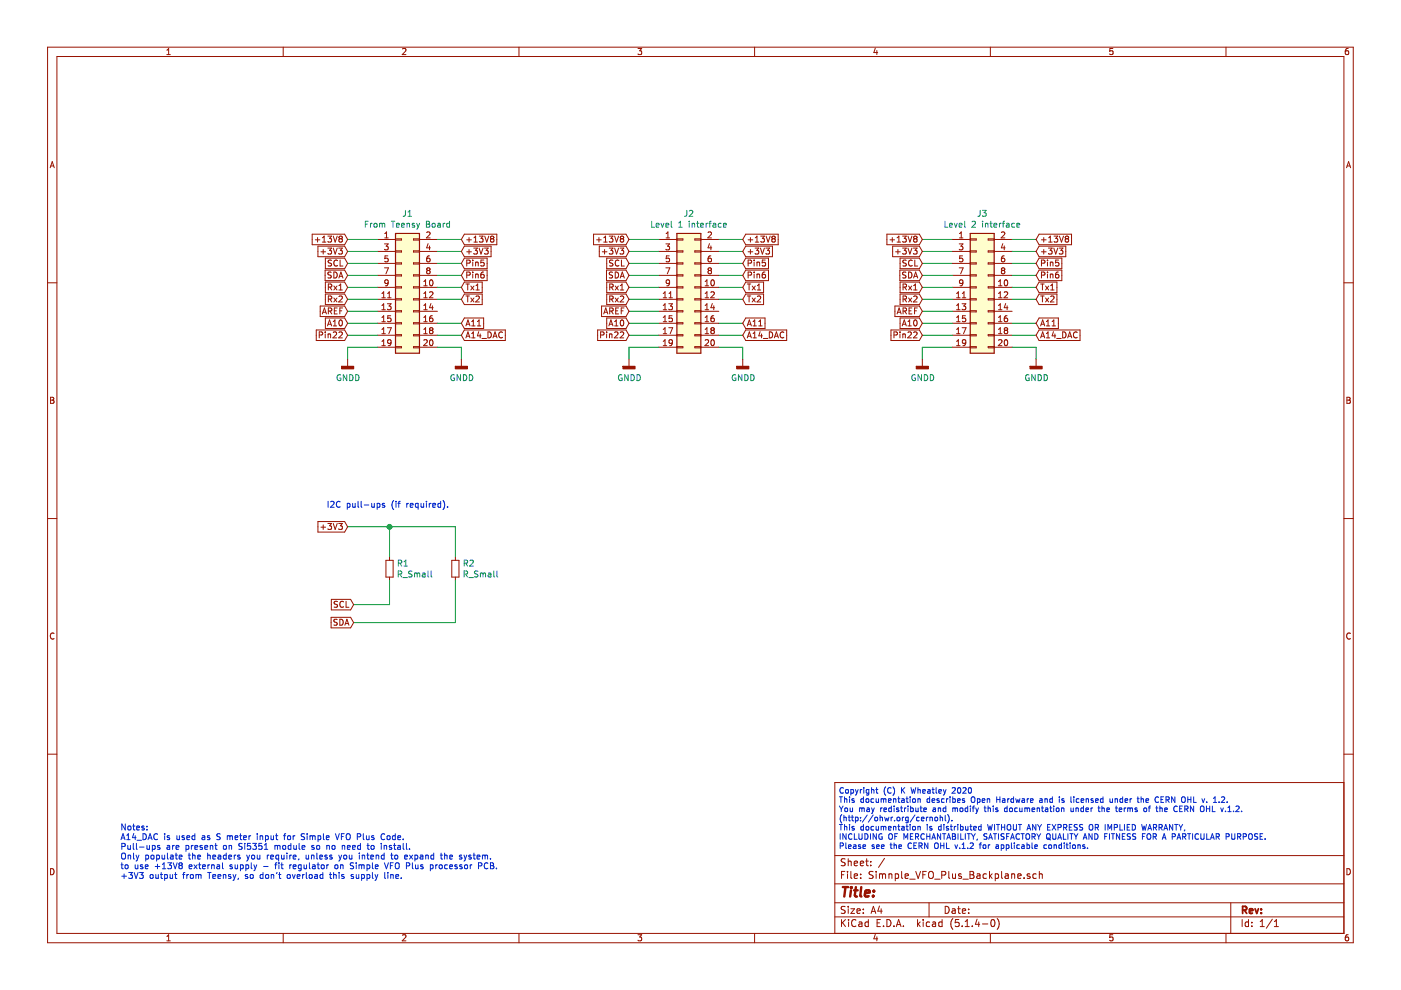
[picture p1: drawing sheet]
<svg xmlns="http://www.w3.org/2000/svg" width="297mm" height="210mm" viewBox="0 0 297 210" stroke-linecap="round" stroke-linejoin="round" font-family="sans-serif">
<path d="M.1 0h297v209.9h-297z" fill-rule="evenodd" fill="#fff" stroke="#fff" stroke-width=".21"/>
<g fill="none" stroke="#981200" stroke-width=".21">
<path d="M10.1 10h276.8v189.9h-276.8zM12.1 12h272.8v185.9h-272.8zM35.4 11.6h.7M35.4 10.6l.4-.3v1.3M60 10v2M85.3 10.4l.5-.1 .3 .3-.8 1h.8M110 10v2M135.3 10.3h.8l-.5 .5 .4 .1v.5l-.2 .2-.5-.2M160 10v2M185.6 10.2l-.3 .9h.8M185.9 10.7v.9M210 10v2"/>
<path d="M235.9 10.3h-.6v.6l.6-.1v.6l-.1 .2-.5-.2M259.9 10v2M285.9 10.3h-.4l-.2 .3-.1 .7 .3 .3 .4-.2v-.6h-.4l-.3 .2M10.6 35.6l.5-1.3 .4 1.3M10.7 35.2h.7M285.5 35.6l.4-1.3 .5 1.3M285.6 35.2h.6M10.1 60h2M66.2 49.7h6.9l.6 1.1-.6 1.1h-6.9zM66.8 50.8h1M67.3 50.4v.9M67.4 52.2h5.7l.6 1.1-.6 1.1h-5.7z"/>
<path d="M68 53.4h1M68.3 51.3h.8M68.3 50.4l.4-.3v1.2M68.5 52.9v1M68.9 57.3h4.2l.6 1.1-.6 1.1h-4.2zM69 54.7h4.1l.6 1.1-.6 1.2h-4.1zM69 59.8h4.1l.6 1.1-.6 1.1h-4.1zM69.5 52.6h.8l-.4 .5 .3 .1 .1 .4-.3 .3-.5-.2M69.5 50.1h.8l-.4 .4 .3 .2 .1 .4-.3 .2-.5-.1M70.2 57.8l-.5-.1-.1 .1v.4l.6 .3v.2l-.2 .2h-.5M70.3 55.2l-.5-.1-.2 .2v.3l.6 .3 .1 .3-.3 .2h-.4M70.7 50.1l.4 1.2 .4-1.2"/>
<path d="M70.7 52.6l.4 1.3 .4-1.3M70.8 57.7a.64 .64 0 0 1 .7 .6 .64 .64 0 0 1-.7 .6zM71.6 55.3a.56 .56 0 0 0-.8 .1 .56 .56 0 0 0 0 .7l.4 .3 .4-.1M71.8 52.6h.8l-.4 .5 .3 .1v.5l-.2 .2-.5-.2M71.8 58.9l.5-1.2 .4 1.2M72 58.6h.6M72.1 50.6h.2M72.1 55.1v1.3h.6M72.1 50.6l-.3 .2v.3l.3 .2h.4l.1-.2-.1-.4-.2-.1M72.1 50.6l-.3-.2 .3-.3 .4 .1v.3l-.2 .1M80 50.8h3.9M80 53.3h3.9"/>
<path d="M80 55.8h3.9M80 58.4h3.9M81.5 51.7h.8l-.4 .5 .3 .1 .1 .5-.2 .2-.6-.1M81.5 56.8h.9l-.6 1.3M81.6 50.4h.7M81.6 49.5l.4-.3v1.2M82.2 54.2h-.6v.7l.5-.2 .2 .3v.3l-.2 .2-.5-.1M82.3 59.9l-.2 .2h-.4l-.1-.2v-.4l.5-.2 .2 .3-.2 .9-.4 .1M83.9 50.6h1.2v.3h-1.2zM83.9 53.2h1.2v.2h-1.2zM83.9 55.7h1.2v.3h-1.2zM83.9 58.3h1.2v.2h-1.2z"/>
<path d="M87.7 58.3h1.2v.2h-1.2zM87.7 55.7h1.2v.3h-1.2zM87.7 53.2h1.2v.2h-1.2zM87.7 50.6h1.2v.3h-1.2zM88.9 50.8h3.8M88.9 53.3h3.8M88.9 55.8h3.8M88.9 58.4h3.8M89.8 59.7l.4-.4v1.3M90.5 49.3l.4-.1 .3 .3-.8 .9h.8M90.7 57.3l-.2-.2 .2-.3h.2l.3 .2-.3 .3M90.7 57.3l-.2 .3v.2l.2 .3 .4-.1 .1-.2v-.2l-.3-.3"/>
<path d="M90.7 57.3h.2M90.8 51.7l-.3 .8h.7M91.1 52.1v.9M91.1 54.2h-.3a.79 .79 0 0 0-.1 1.3h.4l.1-.5-.3-.3h-.2l-.2 .3M91.2 59.5l.2-.2a.67 .67 0 0 1 .4 .7 .67 .67 0 0 1-.4 .6l-.3-.5zM98.5 52.2h5.6v2.2h-5.6l-.7-1.1zM98.5 54.7h4.8v2.3h-4.8l-.7-1.2zM98.5 59.8h3.7v2.2h-3.7l-.7-1.1zM98.5 57.3h4.8v2.2h-4.8l-.7-1.1zM98.5 49.7h6.8v2.2h-6.8l-.7-1.1zM99 55.8l.6-.1v-.4l-.6-.2v1.3M99 58.3l.6-.1v-.4l-.6-.1v1.2"/>
<path d="M99 53.4h1M99 50.8h1M99.4 50.4v.9M99.4 52.9v1M100.2 57.7v.1M100.2 55.1v.2M100.2 55.6v.8M100.2 58.1v.8M100.4 52.6h.8l-.4 .5 .3 .1 .1 .4-.2 .3-.6-.2M100.5 51.3h.7M100.5 50.4l.3-.3v1.2M100.8 58.2h.5l.1 .7"/>
<path d="M100.8 55.7l.5-.1 .1 .8M100.8 55.6v.8M100.8 58.1v.8M101.6 52.6l.4 1.3 .4-1.3M101.6 50.1h.8l-.4 .4 .4 .2v.5l-.2 .1-.6-.1M102.5 57.7l-.4 .1-.2 .4 .1 .6 .5 .1 .2-.2-.2-.5h-.3l-.3 .2M102.6 55.1h-.6l-.1 .6 .5-.1 .3 .3v.3l-.3 .2-.5-.1M102.7 52.6h.8l-.4 .5 .4 .1v.5l-.2 .2-.6-.2M102.8 50.1l.4 1.2 .4-1.2M104.2 50.6h.3M104.2 50.6l-.2 .2v.4l.2 .1h.4l.1-.2v-.3l-.2-.2M104.2 50.6l-.2-.2 .2-.3h.3l.2 .2-.2 .3"/>
<path d="M125.8 49.7h6.9l.7 1.1-.7 1.1h-6.9zM126.5 50.8h1M127 50.4v.9M127.1 52.2h5.6l.7 1.1-.7 1.1h-5.6zM127.7 53.4h1M128 51.3h.7M128 50.4l.4-.3v1.2M128.2 52.9v1M128.6 57.3h4.1l.7 1.1-.7 1.1h-4.1zM128.6 54.7h4.1l.7 1.1-.7 1.2h-4.1zM128.6 59.8h4.1l.7 1.1-.7 1.1h-4.1zM129.2 50.1h.8l-.5 .4 .4 .2 .1 .4-.3 .2-.5-.1"/>
<path d="M129.2 52.6h.8l-.5 .5 .4 .1 .1 .4-.3 .3-.5-.2M129.9 57.8l-.5-.1-.2 .1 .1 .4 .5 .3 .1 .2-.2 .2h-.5M130 55.2l-.5-.1-.2 .2v.3l.5 .3 .2 .3-.3 .2h-.5M130.3 52.6l.4 1.3 .5-1.3M130.3 50.1l.4 1.2 .5-1.2M130.4 57.7a.64 .64 0 0 1 .8 .6 .64 .64 0 0 1-.8 .6zM131.2 55.3a.56 .56 0 0 0-.7 .1 .56 .56 0 0 0 0 .7l.3 .3 .4-.1M131.5 52.6h.7l-.4 .5 .4 .1v.5l-.2 .2-.5-.2M131.5 58.9l.4-1.2 .5 1.2M131.6 58.6h.6M131.8 50.6h.2M131.8 55.1v1.3h.6"/>
<path d="M131.8 50.6l-.3-.2 .3-.3 .4 .1v.3l-.2 .1M131.8 50.6l-.3 .2v.3l.3 .2h.3l.1-.2v-.4l-.2-.1M139.7 50.8h3.8M139.7 53.3h3.8M139.7 55.8h3.8M139.7 58.4h3.8M141.2 51.7h.8l-.5 .5 .4 .1 .1 .5-.3 .2-.5-.1M141.2 56.8h.8l-.5 1.3M141.2 50.4h.8M141.2 49.5l.4-.3v1.2M141.9 54.2h-.6l-.1 .7 .5-.2 .3 .3v.3l-.3 .2-.5-.1M142 59.9l-.3 .2h-.3l-.2-.2 .1-.4 .4-.2 .3 .3-.2 .9-.4 .1"/>
<path d="M143.5 58.3h1.3v.2h-1.3zM143.5 55.7h1.3v.3h-1.3zM143.5 53.2h1.3v.2h-1.3zM143.5 50.6h1.3v.3h-1.3zM147.3 58.3h1.3v.2h-1.3zM147.3 55.7h1.3v.3h-1.3zM147.3 53.2h1.3v.2h-1.3zM147.3 50.6h1.3v.3h-1.3zM148.6 50.8h3.8M148.6 53.3h3.8M148.6 55.8h3.8M148.6 58.4h3.8"/>
<path d="M149.5 59.7l.4-.4v1.3M150.1 49.3l.5-.1 .3 .3-.8 .9h.8M150.2 57.2v-.3l.4-.1 .3 .2-.3 .3M150.2 57.2v.1M150.2 57.3h.2M150.4 57.3h.2M150.4 57.3l-.3 .3v.2l.3 .3 .3-.1 .2-.2v-.2l-.3-.3M150.4 51.7l-.3 .8h.8M150.7 54.2h-.2a.79 .79 0 0 0-.1 1.3h.3l.2-.5-.3-.3h-.2l-.3 .3M150.7 52.1v.9M150.9 59.5l.1-.2a.67 .67 0 0 1 .5 .7 .67 .67 0 0 1-.5 .6l-.3-.5zM158.1 52.2h5.7v2.2h-5.7l-.6-1.1z"/>
<path d="M158.1 54.7h4.8v2.3h-4.8l-.6-1.2zM158.1 59.8h3.8v2.2h-3.8l-.6-1.1zM158.1 57.3h4.8v2.2h-4.8l-.6-1.1zM158.1 49.7h6.9v2.2h-6.9l-.6-1.1zM158.6 55.8l.7-.1v-.4l-.7-.2v1.3M158.6 58.3l.7-.1v-.4l-.7-.1v1.2M158.6 53.4h1M158.6 50.8h1M159.1 50.4v.9M159.1 52.9v1M159.9 57.7v.1M159.9 55.1v.2"/>
<path d="M159.9 55.6v.8M159.9 58.1v.8M160.1 52.6h.8l-.5 .5 .4 .1 .1 .4-.3 .3-.5-.2M160.1 50.4l.4-.3v1.2M160.1 51.3h.8M160.5 55.6v.8M160.5 58.1v.8M160.5 58.2h.5l.1 .7M160.5 55.7l.5-.1 .1 .8M161.2 52.6l.4 1.3 .5-1.3M161.3 50.1h.8l-.5 .4 .4 .2v.5l-.2 .1-.5-.1M162.2 57.7l-.4 .1-.2 .4v.6l.6 .1 .1-.2-.1-.5h-.4l-.2 .2"/>
<path d="M162.2 55.1h-.6v.6l.5-.1 .2 .3v.3l-.2 .2-.5-.1M162.4 52.6h.8l-.5 .5 .4 .1v.5l-.2 .2-.5-.2M162.4 50.1l.5 1.2 .4-1.2M163.9 50.6h.2M163.9 50.6l-.3 .2 .1 .4 .2 .1h.4l.1-.2v-.3l-.3-.2M163.9 50.6l-.3-.2 .3-.3h.2l.3 .2-.3 .3M188 49.7h6.9l.7 1.1-.7 1.1h-6.9zM188.7 50.8h1M189.2 50.4v.9M189.3 52.2h5.6l.7 1.1-.7 1.1h-5.6zM189.9 53.4h1M190.2 50.4l.4-.3v1.2"/>
<path d="M190.2 51.3h.7M190.4 52.9v1M190.8 57.3h4.1l.7 1.1-.7 1.1h-4.1zM190.8 54.7h4.1l.7 1.1-.7 1.2h-4.1zM190.8 59.8h4.1l.7 1.1-.7 1.1h-4.1zM191.4 52.6h.8l-.5 .5 .4 .1 .1 .4-.3 .3-.5-.2M191.4 50.1h.8l-.5 .4 .4 .2 .1 .4-.3 .2-.5-.1M192.1 57.8l-.5-.1-.2 .1 .1 .4 .5 .3 .1 .2-.3 .2h-.4M192.2 55.2l-.6-.1-.1 .2v.3l.5 .3 .2 .3-.3 .2h-.5M192.5 50.1l.4 1.2 .4-1.2M192.5 52.6l.4 1.3 .4-1.3M192.6 57.7a.64 .64 0 0 1 .8 .6 .64 .64 0 0 1-.8 .6z"/>
<path d="M193.4 55.3a.56 .56 0 0 0-.7 .1 .56 .56 0 0 0 0 .7l.3 .3 .4-.1M193.7 52.6h.7l-.4 .5 .4 .1v.5l-.2 .2-.5-.2M193.7 58.9l.4-1.2 .5 1.2M193.8 58.6h.6M194 50.6h.2M194 55.1v1.3h.6M194 50.6l-.3 .2v.3l.3 .2h.3l.1-.2v-.4l-.2-.1M194 50.6l-.3-.2 .3-.3 .4 .1v.3l-.2 .1M201.9 50.8h3.8M201.9 53.3h3.8M201.9 55.8h3.8M201.9 58.4h3.8"/>
<path d="M203.4 51.7h.8l-.5 .5 .4 .1 .1 .5-.3 .2-.5-.1M203.4 56.8h.8l-.5 1.3M203.4 50.4h.8M203.4 49.5l.4-.3v1.2M204.1 54.2h-.6l-.1 .7 .5-.2 .3 .3v.3l-.3 .2-.5-.1M204.2 59.9l-.3 .2h-.3l-.2-.2 .1-.4 .4-.2 .3 .3-.2 .9-.4 .1M205.7 58.3h1.3v.2h-1.3zM205.7 55.7h1.3v.3h-1.3zM205.7 53.2h1.3v.2h-1.3zM205.7 50.6h1.3v.3h-1.3zM209.5 58.3h1.3v.2h-1.3zM209.5 55.7h1.3v.3h-1.3z"/>
<path d="M209.5 53.2h1.3v.2h-1.3zM209.5 50.6h1.3v.3h-1.3zM210.8 50.8h3.8M210.8 53.3h3.8M210.8 55.8h3.8M210.8 58.4h3.8M211.7 59.7l.4-.4v1.3M212.3 49.3l.5-.1 .2 .3-.7 .9h.7M212.6 57.3l-.3-.2 .3-.3h.2l.2 .2-.2 .3M212.6 57.3h.2M212.6 57.3l-.3 .3v.2l.3 .3 .3-.1 .1-.2v-.2l-.2-.3M212.6 51.7l-.3 .8h.8"/>
<path d="M212.9 54.2h-.2a.79 .79 0 0 0-.1 1.3h.3l.1-.5-.2-.3h-.2l-.3 .3M212.9 52.1v.9M213 59.5l.2-.2a.67 .67 0 0 1 .5 .7 .67 .67 0 0 1-.5 .6l-.3-.5zM220.3 52.2h5.7v2.2h-5.7l-.6-1.1zM220.3 54.7h4.8v2.3h-4.8l-.6-1.2zM220.3 59.8h3.8v2.2h-3.8l-.6-1.1zM220.3 57.3h4.8v2.2h-4.8l-.6-1.1zM220.3 49.7h6.9v2.2h-6.9l-.6-1.1zM220.8 55.8l.7-.1v-.4l-.7-.2v1.3M220.8 58.3l.7-.1v-.4l-.7-.1v1.2M220.8 53.4h1M220.8 50.8h1"/>
<path d="M221.3 50.4v.9M221.3 52.9v1M222.1 55.1v.2M222.1 55.6v.8M222.1 57.7v.1M222.1 58.1v.8M222.3 52.6h.8l-.5 .5 .4 .1 .1 .4-.3 .3-.5-.2M222.3 51.3h.8M222.3 50.4l.4-.3v1.2M222.7 58.2h.5l.1 .7M222.7 55.7l.5-.1 .1 .8M222.7 55.6v.8"/>
<path d="M222.7 58.1v.8M223.4 52.6l.4 1.3 .5-1.3M223.5 50.1h.8l-.5 .4 .4 .2v.5l-.2 .1-.5-.1M224.4 57.7l-.4 .1-.2 .4v.6l.6 .1 .1-.2-.1-.5h-.4l-.2 .2M224.4 55.1h-.6v.6l.5-.1 .2 .3v.3l-.2 .2-.5-.1M224.6 52.6h.8l-.5 .5 .4 .1v.5l-.2 .2-.5-.2M224.6 50.1l.5 1.2 .4-1.2M226.1 50.6h.2M226.1 50.6l-.3 .2 .1 .4 .2 .1h.3l.2-.2v-.3l-.3-.2M226.1 50.6l-.3-.2 .3-.3h.2l.3 .2-.3 .3M284.9 60h2M67.1 70h6l.6 1.1-.6 1.1h-6z"/>
<path d="M67.7 71h.6l.1-.2-.1-.3-.6-.1v1.2M67.9 64.9h5.2l.6 1.1-.6 1.1h-5.2zM68.3 66.6l.5-1.3 .4 1.3M68.5 66.2h.6M69 70.4v.1M69 70.8v.8M69 67.4h4.1l.6 1.1-.6 1.2h-4.1zM69 62.3h4.1l.6 1.2-.6 1.1h-4.1zM69.4 69.1l.5-1.3 .4 1.3M69.6 68.7h.6M69.6 70.9h.4l.1 .7M69.6 70.8v.8"/>
<path d="M69.6 63.4l.7-.1v-.4l-.7-.1v1.2M69.6 60.9l.7-.1v-.5l-.7-.1v1.3M69.6 66l.7-.1v-.5l-.7-.1v1.3M69.9 66l.5 .6M69.9 63.4l.5 .6M69.9 60.9l.5 .6M70.7 70.5l.4-.1 .3 .3-.8 .9h.8M70.7 69.1h.7M70.7 68.2l.3-.4v1.3M70.8 63.2l.6 .8M70.8 60.6l.6 .9M70.9 65.9h.4"/>
<path d="M71.4 63.2l-.6 .8M71.4 60.6l-.6 .9M71.5 65.3h-.6v1.3h.6M71.8 70.5l.5-.1 .3 .3-.8 .9h.8M71.8 62.9l.5-.1 .3 .3-.8 .9h.8M71.8 61.5h.8M71.8 60.6l.4-.4v1.3M72 68l.2-.2a.67 .67 0 0 1 .4 .7 .67 .67 0 0 1-.4 .6l-.4-.5zM72.1 65.9h.4M72.6 65.3h-.5v1.3M73.7 76.2v1.5M80 60.9h3.9"/>
<path d="M80 63.5h3.9M80 66h3.9M80 68.5h3.9M80 71.1h3.9M80 73.6h3.9M81 63.1h.7M81 62.2l.3-.3v1.2M81 64.8l.3-.4v1.3M81 67.3l.3-.4v1.3M81 69.8l.3-.3v1.2M81 72.4l.3-.4v1.3M81 65.7h.7"/>
<path d="M81 68.2h.7M81 70.7h.7M81 73.3h.7M82.1 64.4h.8l-.4 .5 .3 .1 .1 .4-.2 .3-.6-.2M82.1 69.5h.9l-.6 1.2M82.2 63.1h.7M82.2 62.2l.3-.3v1.2M82.8 66.9h-.6v.7l.5-.2 .2 .3v.3l-.2 .2-.5-.1M82.9 72.6l-.2 .2h-.4l-.1-.7 .5-.1 .2 .3-.1 .7-.1 .2-.4 .1M83.9 60.8h1.2v.3h-1.2zM83.9 63.3h1.2v.3h-1.2zM83.9 65.9h1.2v.2h-1.2z"/>
<path d="M83.9 68.4h1.2v.3h-1.2zM83.9 71h1.2v.2h-1.2zM83.9 73.5h1.2v.2h-1.2zM87.7 65.9h1.2v.2h-1.2zM87.7 68.4h1.2v.3h-1.2zM87.7 71h1.2v.2h-1.2zM87.7 73.5h1.2v.2h-1.2zM87.7 63.3h1.2v.3h-1.2zM87.7 60.8h1.2v.3h-1.2zM88.9 60.9h3.8M88.9 63.5h3.8M88.9 66h3.8"/>
<path d="M88.9 68.5h3.8M88.9 71.1h3.8M88.9 73.6h3.8M89.8 60.6h.8M89.8 62.2l.4-.3v1.2M89.8 64.8l.4-.4v1.3M89.8 67.3l.4-.4v1.3M89.8 69.8l.4-.3v1.2M89.8 63.1h.8M89.8 65.7h.8M89.8 68.2h.8M89.8 72.1l.5-.1 .3 .4-.8 .9h.8"/>
<path d="M89.8 70.7h.8M91.1 62l.4-.1 .3 .3-.8 .9h.8M91.2 72.1l.2-.1a.67 .67 0 0 1 .4 .7 .67 .67 0 0 1-.4 .6l-.3-.5zM91.3 70l-.2 .3v.3l.2 .1h.4l.1-.2v-.2l-.3-.3M91.3 70l-.2-.2 .2-.3h.2l.3 .2-.3 .3M91.3 70h.2M91.4 64.4l-.3 .8h.8M91.7 66.9l-.5 .2-.1 .4v.6l.6 .1 .1-.2-.1-.5-.4-.1-.2 .3M91.7 64.8v.9M97.8 76.2v1.5M98.5 67.4h4v2.3h-4l-.7-1.2zM98.5 70h8.6v2.2h-8.6l-.7-1.1z"/>
<path d="M98.5 62.3h3.7v2.3h-3.7l-.7-1.1zM98.8 62.8h.7M98.8 60.2h.7M98.8 71.6l.4-1.2 .4 1.2M98.8 69.1l.4-1.3 .4 1.3M98.9 71.3h.6M98.9 68.7h.6M99.2 60.2v1.3M99.2 62.8v1.2M99.8 63.2l.7 .8M99.8 60.6l.7 .9M100 71.6h.7"/>
<path d="M100 69.1h.7M100 68.2l.4-.4v1.3M100 70.7l.4-.3v1.2M100.5 63.2l-.7 .8M100.5 60.6l-.7 .9M100.9 62.9l.5-.1 .2 .3-.8 .9h.8M100.9 61.5h.7M100.9 60.6l.4-.4v1.3M101.2 69.1h.7M101.2 68.2l.4-.4v1.3M101.5 70.3l-.3 .9h.8M101.8 70.8v.8"/>
<path d="M102.2 71.8h1M103.5 70.4a.64 .64 0 0 1 .7 .6 .64 .64 0 0 1-.7 .6zM104.5 71.6l.5-1.2 .4 1.2M104.6 71.3h.7M106.5 70.5a.56 .56 0 0 0-.8 .5 .56 .56 0 0 0 .8 .5M126.7 70h6l.7 1.1-.7 1.1h-6zM127.3 71h.7l.1-.2-.1-.3-.7-.1v1.2M127.5 64.9h5.2l.7 1.1-.7 1.1h-5.2zM128 66.6l.4-1.3 .5 1.3M128.1 66.2h.6M128.6 70.4v.1M128.6 70.8v.8"/>
<path d="M128.6 67.4h4.1l.7 1.1-.7 1.2h-4.1zM128.6 62.3h4.1l.7 1.2-.7 1.1h-4.1zM129.1 69.1l.4-1.3 .5 1.3M129.2 68.7h.6M129.2 70.8v.8M129.2 70.9h.5l.1 .7M129.3 63.4l.7-.1v-.4l-.7-.1v1.2M129.3 60.9l.7-.1v-.5l-.7-.1v1.3M129.3 66l.7-.1v-.5l-.7-.1v1.3M129.6 66l.4 .6M129.6 63.4l.4 .6M129.6 60.9l.4 .6"/>
<path d="M130.3 70.5l.5-.1 .2 .3-.8 .9h.8M130.3 69.1h.7M130.3 68.2l.4-.4v1.3M130.4 63.2l.7 .8M130.4 60.6l.7 .9M130.5 65.9h.5M131.1 63.2l-.7 .8M131.1 60.6l-.7 .9M131.2 65.3h-.7v1.3h.7M131.5 70.5l.5-.1 .2 .3-.7 .9h.7M131.5 62.9l.5-.1 .2 .3-.7 .9h.7M131.5 61.5h.7"/>
<path d="M131.5 60.6l.4-.4v1.3M131.6 68l.2-.2a.67 .67 0 0 1 .5 .7 .67 .67 0 0 1-.5 .6l-.3-.5zM131.7 65.9h.4M132.3 65.3h-.6v1.3M133.4 76.2v1.5M139.7 60.9h3.8M139.7 63.5h3.8M139.7 66h3.8M139.7 68.5h3.8M139.7 71.1h3.8M139.7 73.6h3.8M140.6 63.1h.8"/>
<path d="M140.6 65.7h.8M140.6 68.2h.8M140.6 70.7h.8M140.6 73.3h.8M140.6 62.2l.4-.3v1.2M140.6 64.8l.4-.4v1.3M140.6 67.3l.4-.4v1.3M140.6 69.8l.4-.3v1.2M140.6 72.4l.4-.4v1.3M141.8 64.4h.8l-.5 .5 .4 .1 .1 .4-.3 .3-.5-.2M141.8 69.5h.8l-.5 1.2M141.8 63.1h.8"/>
<path d="M141.8 62.2l.4-.3v1.2M142.5 66.9h-.6l-.1 .7 .5-.2 .3 .3v.3l-.3 .2-.5-.1M142.6 72.6l-.3 .2h-.3l-.1-.7 .4-.1 .3 .3-.1 .7-.2 .2-.3 .1M143.5 65.9h1.3v.2h-1.3zM143.5 68.4h1.3v.3h-1.3zM143.5 71h1.3v.2h-1.3zM143.5 73.5h1.3v.2h-1.3zM143.5 63.3h1.3v.3h-1.3zM143.5 60.8h1.3v.3h-1.3zM147.3 65.9h1.3v.2h-1.3zM147.3 68.4h1.3v.3h-1.3zM147.3 71h1.3v.2h-1.3z"/>
<path d="M147.3 73.5h1.3v.2h-1.3zM147.3 63.3h1.3v.3h-1.3zM147.3 60.8h1.3v.3h-1.3zM148.6 60.9h3.8M148.6 63.5h3.8M148.6 66h3.8M148.6 68.5h3.8M148.6 71.1h3.8M148.6 73.6h3.8M149.5 60.6h.7M149.5 63.1h.7M149.5 65.7h.7"/>
<path d="M149.5 68.2h.7M149.5 70.7h.7M149.5 72.1l.5-.1 .2 .4-.7 .9h.7M149.5 62.2l.4-.3v1.2M149.5 64.8l.4-.4v1.3M149.5 67.3l.4-.4v1.3M149.5 69.8l.4-.3v1.2M150.7 62l.5-.1 .3 .3-.8 .9h.8M150.9 72.1l.1-.1a.67 .67 0 0 1 .5 .7 .67 .67 0 0 1-.5 .6l-.3-.5zM151 70l-.3 .3 .1 .3 .2 .1h.3l.2-.2v-.2l-.3-.3M151 70l-.3-.2 .3-.3h.2l.3 .2-.3 .3M151 70h.2"/>
<path d="M151 64.4l-.3 .8h.8M151.3 66.9l-.4 .2-.2 .4 .1 .6 .5 .1 .2-.2-.2-.5-.3-.1-.3 .3M151.3 64.8v.9M157.5 76.2v1.5M158.1 67.4h4.1v2.3h-4.1l-.6-1.2zM158.1 70h8.7v2.2h-8.7l-.6-1.1zM158.1 62.3h3.8v2.3h-3.8l-.6-1.1zM158.4 71.6l.5-1.2 .4 1.2M158.4 69.1l.5-1.3 .4 1.3M158.4 62.8h.8M158.4 60.2h.8M158.6 71.3h.6"/>
<path d="M158.6 68.7h.6M158.8 60.2v1.3M158.8 62.8v1.2M159.5 63.2l.6 .8M159.5 60.6l.6 .9M159.7 70.7l.3-.3v1.2M159.7 71.6h.7M159.7 68.2l.3-.4v1.3M159.7 69.1h.7M160.1 63.2l-.6 .8M160.1 60.6l-.6 .9M160.6 62.9l.5-.1 .2 .3-.8 .9h.8"/>
<path d="M160.6 61.5h.7M160.6 60.6l.3-.4v1.3M160.9 69.1h.7M160.9 68.2l.3-.4v1.3M161.2 70.3l-.3 .9h.7M161.5 70.8v.8M161.8 71.8h1M163.1 70.4a.64 .64 0 0 1 .7 .6 .64 .64 0 0 1-.7 .6zM164.2 71.6l.4-1.2 .4 1.2M164.3 71.3h.6M166.2 70.5a.56 .56 0 0 0-.8 .5 .56 .56 0 0 0 .8 .5M188.9 70h6l.7 1.1-.7 1.1h-6z"/>
<path d="M189.5 71h.6l.2-.2-.1-.3-.7-.1v1.2M189.7 64.9h5.2l.7 1.1-.7 1.1h-5.2zM190.2 66.6l.4-1.3 .5 1.3M190.3 66.2h.6M190.8 70.4v.1M190.8 70.8v.8M190.8 67.4h4.1l.7 1.1-.7 1.2h-4.1zM190.8 62.3h4.1l.7 1.2-.7 1.1h-4.1zM191.3 69.1l.4-1.3 .5 1.3M191.4 68.7h.6M191.4 70.9h.5v.7M191.4 70.8v.8"/>
<path d="M191.5 63.4l.7-.1v-.4l-.7-.1v1.2M191.5 60.9l.7-.1v-.5l-.7-.1v1.3M191.5 66l.7-.1v-.5l-.7-.1v1.3M191.8 60.9l.4 .6M191.8 63.4l.4 .6M191.8 66l.4 .6M192.5 70.5l.5-.1 .2 .3-.8 .9h.8M192.5 69.1h.7M192.5 68.2l.4-.4v1.3M192.6 60.6l.7 .9M192.6 63.2l.7 .8M192.7 65.9h.5"/>
<path d="M193.3 60.6l-.7 .9M193.3 63.2l-.7 .8M193.3 65.3h-.6v1.3h.6M193.7 70.5l.5-.1 .2 .3-.7 .9h.7M193.7 62.9l.5-.1 .2 .3-.7 .9h.7M193.7 61.5h.7M193.7 60.6l.4-.4v1.3M193.8 68l.2-.2a.67 .67 0 0 1 .5 .7 .67 .67 0 0 1-.5 .6l-.3-.5zM193.9 65.9h.4M194.5 65.3h-.6v1.3M195.6 76.2v1.5M201.9 60.9h3.8"/>
<path d="M201.9 63.5h3.8M201.9 66h3.8M201.9 68.5h3.8M201.9 71.1h3.8M201.9 73.6h3.8M202.8 62.2l.4-.3v1.2M202.8 64.8l.4-.4v1.3M202.8 67.3l.4-.4v1.3M202.8 69.8l.4-.3v1.2M202.8 72.4l.4-.4v1.3M202.8 63.1h.8M202.8 65.7h.8"/>
<path d="M202.8 68.2h.8M202.8 70.7h.8M202.8 73.3h.8M204 64.4h.8l-.5 .5 .4 .1 .1 .4-.3 .3-.5-.2M204 69.5h.8l-.5 1.2M204 63.1h.8M204 62.2l.4-.3v1.2M204.7 66.9h-.6l-.1 .7 .5-.2 .3 .3v.3l-.3 .2-.5-.1M204.8 72.6l-.3 .2h-.3l-.1-.7 .4-.1 .3 .3-.1 .7-.2 .2-.3 .1M205.7 65.9h1.3v.2h-1.3zM205.7 68.4h1.3v.3h-1.3zM205.7 71h1.3v.2h-1.3z"/>
<path d="M205.7 73.5h1.3v.2h-1.3zM205.7 63.3h1.3v.3h-1.3zM205.7 60.8h1.3v.3h-1.3zM209.5 65.9h1.3v.2h-1.3zM209.5 68.4h1.3v.3h-1.3zM209.5 71h1.3v.2h-1.3zM209.5 73.5h1.3v.2h-1.3zM209.5 63.3h1.3v.3h-1.3zM209.5 60.8h1.3v.3h-1.3zM210.8 60.9h3.8M210.8 63.5h3.8M210.8 66h3.8"/>
<path d="M210.8 68.5h3.8M210.8 71.1h3.8M210.8 73.6h3.8M211.7 60.6h.7M211.7 63.1h.7M211.7 65.7h.7M211.7 68.2h.7M211.7 70.7h.7M211.7 72.1l.5-.1 .2 .4-.8 .9h.8M211.7 62.2l.4-.3v1.2M211.7 64.8l.4-.4v1.3M211.7 67.3l.4-.4v1.3"/>
<path d="M211.7 69.8l.4-.3v1.2M212.9 62l.5-.1 .3 .3-.8 .9h.8M213 72.1l.2-.1a.67 .67 0 0 1 .5 .7 .67 .67 0 0 1-.5 .6l-.3-.5zM213.2 70l-.3 .3 .1 .3 .2 .1h.3l.2-.2v-.2l-.3-.3M213.2 70l-.3-.2 .3-.3h.2l.3 .2-.3 .3M213.2 70h.2M213.2 64.4l-.3 .8h.8M213.5 66.9l-.4 .2-.2 .4 .1 .6 .5 .1 .2-.2-.2-.5-.3-.1-.3 .3M213.5 64.8v.9M219.7 76.2v1.5M220.3 67.4h4.1v2.3h-4.1l-.6-1.2zM220.3 70h8.7v2.2h-8.7l-.6-1.1z"/>
<path d="M220.3 62.3h3.8v2.3h-3.8l-.6-1.1zM220.6 62.8h.8M220.6 60.2h.8M220.6 69.1l.5-1.3 .4 1.3M220.6 71.6l.5-1.2 .4 1.2M220.8 71.3h.6M220.8 68.7h.6M221 60.2v1.3M221 62.8v1.2M221.7 60.6l.6 .9M221.7 63.2l.6 .8M221.9 71.6h.7"/>
<path d="M221.9 69.1h.7M221.9 68.2l.3-.4v1.3M221.9 70.7l.3-.3v1.2M222.3 60.6l-.6 .9M222.3 63.2l-.6 .8M222.8 62.9l.5-.1 .2 .3-.8 .9h.8M222.8 61.5h.7M222.8 60.6l.3-.4v1.3M223.1 69.1h.7M223.1 68.2l.3-.4v1.3M223.4 70.3l-.3 .9h.7M223.7 70.8v.8"/>
<path d="M224 71.8h1M225.3 70.4a.64 .64 0 0 1 .7 .6 .64 .64 0 0 1-.7 .6zM226.4 71.6l.4-1.2 .4 1.2M226.5 71.3h.6M228.4 70.5a.56 .56 0 0 0-.8 .5 .56 .56 0 0 0 .8 .5M10.7 84.2h.5l.2 .3-.2 .3 .3 .3-.3 .4h-.5zM10.7 84.8h.5M285.6 84.2h.4l.3 .3-.3 .3 .3 .3-.2 .4h-.5zM285.6 84.8h.4M10.1 109.9h2M67.4 110.6h5.7l.6 1.1-.6 1.1h-5.7zM68 111.8h1"/>
<path d="M68.5 111.3v1M69.5 111h.8l-.4 .5 .3 .1 .1 .4-.3 .3-.5-.2M70.7 111l.4 1.3 .4-1.3M71.8 111h.8l-.4 .5 .3 .1v.5l-.2 .2-.5-.2M81.8 118.8h1.5v3.6h-1.5zM82.6 118v.8M95.8 118.8h1.5v3.6h-1.5zM96.6 118v.8M284.9 109.9h2M11.5 134.3a.58 .58 0 0 0-.8 .5 .58 .58 0 0 0 .8 .6M70.2 130.9h4.1l.7 1.1-.7 1.1h-4.1zM70.3 127.1h4l.7 1.1-.7 1.1h-4z"/>
<path d="M71.5 131.4l-.5-.1-.2 .1 .1 .5 .5 .2 .1 .2-.2 .3-.5-.1M71.6 127.6l-.5-.1-.2 .1v.4l.5 .2 .2 .3-.3 .3-.5-.1M72.1 131.3a.64 .64 0 0 1 .7 .6 .64 .64 0 0 1-.7 .7zM72.8 127.6a.56 .56 0 0 0-.7 .1 .56 .56 0 0 0 0 .8l.4 .3 .3-.2M73.1 132.6l.5-1.3 .4 1.3M73.2 132.2h.7M73.4 127.5v1.3h.6M82.6 122.4v.7M96.6 122.4v.7M286.3 134.3a.58 .58 0 0 0-.8 .5 .58 .58 0 0 0 .8 .6M10.1 159.9h2M284.9 159.9h2"/>
<path d="M284.9 165.9h-107.9v32M10.7 184.2a.65 .65 0 0 1 .8 .6 .65 .65 0 0 1-.8 .7zM35.4 198.5l.4-.3v1.3M35.4 199.5h.7M60 197.9v2M85.3 198.3l.5-.1 .3 .3-.8 1h.8M110 197.9v2M135.3 198.2h.8l-.5 .5 .4 .1v.6l-.2 .1-.5-.1M160 197.9v2M177 194.4h107.9M177 191.4h107.9M177 187.4h107.9"/>
<path d="M177 181.4h107.9M178.4 185.5h.5M178.4 195v1.5M178.6 195.6l.7 .9M179.1 184.8h-.7v1.5M179.2 192.2h-.6l-.3 .2 .2 .4 .6 .3v.4l-.2 .2-.6-.1M179.2 182.1h-.6l-.3 .2 .2 .4 .6 .3v.4l-.2 .2-.6-.1M179.3 195l-.9 .8M179.7 184.8v.1M179.7 185.3v1M179.8 182.1v1.5M179.8 192.2v.1"/>
<path d="M179.8 192.7v1M179.8 182.7l.2-.1h.4l.1 1M179.9 195v.1M179.9 195.5v1M180.4 192.7h.8l-.8 1h.8M180.4 184.8v1.3l.2 .2M181.1 185.8l.7-.2v-.3h-.5l-.2 .2 .1 .7h.6M181.1 183.1l.7-.2v-.3h-.5l-.2 .2 .1 .7h.6M181.5 195.1a.59 .59 0 0 0-.8 0 .59 .59 0 0 0-.1 .7 .56 .56 0 0 0 .2 .6 .56 .56 0 0 0 .7-.1M181.7 193.2l.7-.2-.1-.2-.4-.1-.2 .2 .1 .7h.5M182.1 195.5h.6l.1 1M182.4 183.1l.7-.2-.1-.3h-.4l-.2 .2 .1 .7h.5"/>
<path d="M182.5 186.1v.2M182.5 185.3v.2M182.8 195.8l-.5 .1-.3 .2 .3 .4 .5-.1M183 193.5v.2M183 192.8v.1M183.5 182.6h.6M183.7 182.1v1.3l.4 .2M184.1 195.5h-.4l-.3 .2 .1 .6 .2 .2 .4-.1M184.1 195v1.5M184.6 183.4v.2M184.6 182.6v.2M184.7 193.7l.5-1.5 .5 1.5"/>
<path d="M184.8 193.2h.8M185.1 184.8h-.6l-.2 .2v.3l.7 .4v.4l-.2 .2-.5-.1M185.6 198.1l-.3 .9h.8M185.8 184.8v.1M185.8 185.3v1M185.9 198.6v.9M186 195.7h.5M186.5 192.1l-.4 1.1h1M186.5 185.4l.4-.1 .2 .2M186.5 185.3v1M186.7 195h-.7v1.5h.7M186.8 192.7v1"/>
<path d="M187.1 185.5l.2-.2h.4l.1 1M187.1 185.5v.8M187.3 196.3v.2M187.5 182l-1.2 1.9M188 195a.76 .76 0 0 1 .9 .7 .76 .76 0 0 1-.9 .8zM188.5 185.4l.2-.1h.3l.1 1M188.5 185.3v1M189.5 196.3v.2M189.8 185.3h.4l.3 .2-.1 .7h-.6M189.8 185.3v1.5M190 196.5l.5-1.5 .5 1.5M190.2 196h.7"/>
<path d="M191.2 184.8v1.3l.2 .2M191.5 196.3v.2M191.9 185.8l.7-.2-.1-.3h-.4l-.2 .2v.7h.6M192.9 186.4h1.1M194.2 184.8l.5 1.5 .5-1.5M194.5 195v1.5M194.7 195.9l.4 .6M195.1 195.5l-.6 .5M195.7 185.5h.5M195.7 195v.1M195.7 195.5v1M196.4 184.8h-.7v1.5"/>
<path d="M197 185l.2-.2a.53 .53 0 0 1 .7 .5v.5a.51 .51 0 0 1-.8 .4 1.05 1.05 0 0 1-.1-1.2zM197 191.4v3M197.1 195.5h-.4l-.3 .2v.6l.3 .2 .4-.1M197.7 195.5h.6l.1 1M198.2 186.4h1.1M198.4 195.8l-.7 .3 .2 .4 .5-.1M199.7 185.5h.7l.1-.2v-.4l-.3-.1h-.5v1.5M199.7 195.5h-.4l-.3 .2 .1 .6 .2 .2 .4-.1M199.7 195v1.5M200.4 192.2a.75 .75 0 0 1 .8 .7 .75 .75 0 0 1-.8 .8zM201.2 184.8v1.3l.2 .2M201.9 192.8h.6v.9"/>
<path d="M202 185.3v.9l.4 .1 .2-.2M202 194.8a1.71 1.71 0 0 0 0 2.2M202.5 193l-.5 .1-.2 .2 .2 .4 .5-.1M202.6 185.3v1M203 192.7h.6M203.2 192.2v1.3l.4 .2M203.3 195h-.7l-.1 .7 .7-.1 .2 .2-.1 .5-.2 .2-.6-.2M203.8 185.3h-.4l-.2 .2 .1 .2 .5 .1v.4h-.6M204 196.3v.2M204 193.2l.7-.2v-.2l-.5-.1-.2 .2 .1 .7h.6M204.2 186.4h1.1M204.6 196.5h.9"/>
<path d="M204.6 195.4l.5-.4v1.5M205.4 193.5v.2M205.4 192.8v.1M205.7 185.5h.4M205.7 184.8h.4l.3 .2v.3l-.3 .2 .3 .1 .1 .4-.3 .3h-.5zM206.1 196.3v.2M207.2 194.9l-.4 1.1h.9M207.2 185.3h.5l.1 1M207.5 195.5v1M207.8 185.6l-.5 .1-.2 .2 .2 .4 .5-.1M208.3 195.9h1.1M209.1 185.3h-.4l-.3 .2 .1 .6 .2 .2 .4-.1"/>
<path d="M209.8 184.8v1.5M209.9 185.7l.5 .6M210 197.9v2M210.3 195h.1a.8 .8 0 0 1 .6 .7 .8 .8 0 0 1-.6 .8 1 1 0 0 1-.1-1.5zM210.4 185.3l-.6 .5M211 185.3h.4l.3 .2-.1 .6-.2 .2-.4-.1M211 185.3v1.5M211.4 194.8a1.71 1.71 0 0 1 0 2.2M212.4 184.8v1.3l.2 .2M213.1 185.3h.6l.1 1M213.8 185.6l-.5 .1-.2 .2 .2 .4 .5-.1M214.5 185.4l.2-.1h.4v1"/>
<path d="M214.5 185.3v1M215.8 185.8l.7-.2-.1-.3h-.4l-.2 .2 .1 .7h.5M217.1 186.1v.2M218.4 185.3h-.4l-.2 .2v.2l.6 .1v.4h-.6M219.7 185.3h-.4l-.3 .2 .1 .6 .2 .2 .4-.1M220.4 185.4l.2-.1h.3l.1 1M220.4 184.8v1.5M235.9 198.2h-.6v.6l.6-.1v.7l-.1 .1-.5-.1M259.9 197.9v2M260.9 191.4v6.5M263.4 195v1.5M264.7 195.5h-.4l-.3 .2 .1 .7h.6"/>
<path d="M264.7 195v1.5M265.4 196.3v.2M265.4 195.5v.2M267.2 196.5h.9M267.2 195.4l.4-.4v1.5M269.8 194.9l-1.3 1.9M270.2 196.5h.9M270.2 195.4l.4-.4v1.5M285.6 184.2a.65 .65 0 0 1 .7 .6 .65 .65 0 0 1-.7 .7zM285.9 198.2h-.4l-.2 .3-.1 .7 .3 .3 .4-.1v-.7h-.4l-.3 .2"/>
</g>
<path d="M263.5 193l.7-.1 .1-.2-.1-.4-.2-.1h-.5v1.5M263.8 193l.5 .7M264.9 193.2l.7-.2-.1-.2-.4-.1-.2 .2 .1 .7h.5M266.1 192.7l.4 1 .3-1M267.4 193.5v.2M267.4 192.8v.1" fill="none" stroke="#981200" stroke-width=".38"/>
<path d="M178.7 188.1h1.1M179.3 188.1l-.3 2M180.4 188.8l-.2 1.3M180.5 188.1v.2M180.5 188.1l.1 .1-.1 .1M181.1 188.8h.7M181.5 188.1l-.3 1.7 .1 .2 .4 .1M182.6 188.1l-.2 1.7 .2 .3M183.4 189.4l1-.2-.1-.4h-.5l-.4 .2v1h.8M185.1 189.9v.2M185.3 188.8l.1 .1-.2 .1M185.3 188.8l-.1 .2" fill="none" stroke="#981200" stroke-width=".51"/>
<g fill="#fffecd" stroke="#fffecd" stroke-width=".25">
<path d="M83.9 49.5h5v25.4h-5z" fill-rule="evenodd"/>
<path d="M205.7 49.5h5.1v25.4h-5.1z" fill-rule="evenodd"/>
<path d="M143.5 49.5h5.1v25.4h-5.1z" fill-rule="evenodd"/>
</g>
<path d="M83.9 49.5h5v25.4h-5zM143.5 49.5h5.1v25.4h-5.1zM205.7 49.5h5.1v25.4h-5.1z" fill="none" stroke="#981200" stroke-width=".25"/>
<g fill="none" stroke="#009596" stroke-width=".21">
<path d="M77.5 47.5h.4M78.1 46.9h-.6v1.3M78.6 47.3v.9M78.9 47.3l-.3 .3M79.3 47.5l.2-.2 .4 .2-.1 .6h-.5zM80.5 47.5l.4-.2 .1 .2M80.5 47.3v.9M81 47.5l.2-.2 .3 .1 .1 .8M81 47.5v.7M83 46.9h.7M83.3 46.9v1.3M84.1 47.8l.6-.2-.1-.2-.4-.1-.1 .2v.6h.5"/>
<path d="M85.2 47.8l.6-.2-.1-.2-.4-.1-.1 .2v.6h.5M86 44.6v.9l-.2 .3-.3 .1M86.3 47.5l.5-.1v.8M86.3 47.3v.9M86.5 45.9h.7M86.5 45l.4-.4v1.3M87.9 47.4l-.3-.1-.2 .2v.2l.5 .1v.3h-.5M88.4 47.3l.3 .9M88.7 48.2l-.3 .4M89 47.3l-.3 .9M90.4 47.5h.4M90.4 46.9l.6 .1 .1 .3-.3 .2 .3 .3-.1 .3-.6 .1z"/>
<path d="M91.7 47.4l.3-.1 .3 .3-.1 .5-.3 .1-.3-.2zM92.8 47.4h.5l.1 .8M93.4 47.6l-.6 .3v.2h.6M94 47.3v.9M94.3 47.3l-.3 .3M95.3 47.4l-.4-.1-.2 .3 .1 .5h.5M95.3 46.9v1.3M138.2 46.9v1.3h.6M139.1 47.8l.6-.2v-.2l-.4-.1-.2 .2 .1 .6h.5M140.1 47.3l.3 .9 .3-.9M141.2 47.8l.6-.2-.1-.2-.3-.1-.2 .2v.6h.5M142.3 46.9v1.1l.2 .2"/>
<path d="M143.9 48.2h.7M143.9 47.3l.3-.4v1.3M145.6 44.6v.9l-.2 .3-.3 .1M146.1 46.9v.1M146.1 47.3v.9M146.2 44.7l.4-.1 .3 .4-.8 .9h.8M146.7 47.5l.5-.1 .1 .8M146.7 47.3v.9M147.7 47.3h.5M147.9 46.9v1.1l.3 .2M148.5 47.8l.6-.2v-.2l-.4-.1-.2 .2 .1 .6h.5M149.7 47.3v.9"/>
<path d="M150.1 47.3l-.4 .3M150.3 47.3h.5M150.8 46.9l-.3 .2v1.1M151.2 47.4h.5l.1 .8M151.8 47.6l-.6 .3v.2h.6M152.9 47.4l-.4-.1-.2 .3 .1 .5h.5M153.4 47.8l.6-.2-.1-.2-.3-.1-.2 .2v.6h.5M200.4 46.9v1.3h.6M201.3 47.8l.6-.2-.1-.2-.3-.1-.2 .2 .1 .6h.4M202.3 47.3l.3 .9 .3-.9M203.4 47.8l.6-.2-.1-.2-.3-.1-.2 .2v.6h.5M204.5 46.9v1.1l.2 .2"/>
<path d="M206.1 47l.5-.1 .2 .4-.8 .9h.8M207.8 44.6v.9l-.2 .3-.3 .1M208.3 44.6h.8l-.4 .5 .3 .1 .1 .4-.3 .3-.5-.2M208.3 46.9v.1M208.3 47.3v.9M208.9 47.5l.5-.1 .1 .8M208.9 47.3v.9M209.9 47.3h.5M210.1 46.9v1.1l.3 .2M210.7 47.8l.6-.2v-.2l-.4-.1-.2 .2 .1 .6h.5M211.9 47.3v.9M212.3 47.3l-.4 .3"/>
<path d="M212.5 47.3h.5M213 46.9l-.3 .2v1.1M213.4 47.4h.5l.1 .8M214 47.6l-.7 .3 .1 .2h.6M215.1 47.4l-.4-.1-.2 .3 .1 .5h.5M215.6 47.8l.6-.2-.1-.2-.3-.1-.2 .2v.6h.5M72.2 79.5a.59 .59 0 0 0-.7 .6 .59 .59 0 0 0 .7 .6l.1-.5h-.3M73.5 79.4v1.3l-.7-1.3v1.3M74.1 79.4a.64 .64 0 0 1 .7 .7 .64 .64 0 0 1-.7 .6zM75.4 79.4a.64 .64 0 0 1 .7 .7 .64 .64 0 0 1-.7 .6zM96.3 79.5a.59 .59 0 0 0-.7 .6 .59 .59 0 0 0 .7 .6l.1-.5h-.3M97.6 79.4v1.3l-.7-1.3v1.3"/>
<path d="M98.3 79.4a.64 .64 0 0 1 .7 .7 .64 .64 0 0 1-.7 .6zM99.5 79.4a.64 .64 0 0 1 .7 .7 .64 .64 0 0 1-.7 .6zM131.8 79.5a.59 .59 0 0 0-.7 .6 .59 .59 0 0 0 .7 .6l.1-.5h-.2M133.2 79.4v1.3l-.8-1.3v1.3M133.8 79.4a.64 .64 0 0 1 .7 .7 .64 .64 0 0 1-.7 .6zM135.1 79.4a.64 .64 0 0 1 .7 .7 .64 .64 0 0 1-.7 .6zM156 79.5a.59 .59 0 0 0-.8 .6 .59 .59 0 0 0 .8 .6v-.5h-.2M157.3 79.4v1.3l-.7-1.3v1.3M157.9 79.4a.64 .64 0 0 1 .7 .7 .64 .64 0 0 1-.7 .6zM159.2 79.4a.64 .64 0 0 1 .7 .7 .64 .64 0 0 1-.7 .6zM194 79.5a.59 .59 0 0 0-.7 .6 .59 .59 0 0 0 .7 .6l.1-.5h-.2M195.4 79.4v1.3l-.8-1.3v1.3"/>
<path d="M196 79.4a.64 .64 0 0 1 .7 .7 .64 .64 0 0 1-.7 .6zM197.3 79.4a.64 .64 0 0 1 .7 .7 .64 .64 0 0 1-.7 .6zM218.1 79.5a.59 .59 0 0 0-.7 .6 .59 .59 0 0 0 .7 .6l.1-.5h-.2M219.5 79.4v1.3l-.7-1.3v1.3M220.1 79.4a.64 .64 0 0 1 .7 .7 .64 .64 0 0 1-.7 .6zM221.4 79.4a.64 .64 0 0 1 .7 .7 .64 .64 0 0 1-.7 .6zM84.5 119.4l.6-.1v-.4l-.6-.1v1.2M84.8 119.4l.4 .6M85.7 119.1l.3-.3v1.2M98.4 119.4l.7-.1v-.4l-.7-.1v1.2M98.7 119.4l.4 .6M99.6 118.9l.5-.1 .3 .3-.8 .9h.8"/>
<path d="M84.4 121.7l.7-.1v-.4l-.7-.1v1.2M84.7 121.7l.5 .6M85.4 122.5h1M85.7 120h.7M87.4 121.1h-.5l-.2 .1 .1 .4 .4 .2 .2 .3-.3 .2h-.5M87.9 121.5v.8M87.9 121.6l.3-.1 .3 .2M88.5 121.7l.1-.2h.3l.1 .8M88.5 121.7v.6M89.6 121.5h.5v.8M90.1 121.8l-.6 .2 .1 .3h.5M90.7 121.1v1.1l.2 .1"/>
<path d="M91.4 121.1v1.1l.2 .1M98.4 121.7l.7-.1v-.4l-.7-.1v1.2M98.7 121.7l.4 .6M99.4 122.5h1M101.3 121.1h-.5l-.1 .1v.4l.5 .2 .1 .3-.2 .2h-.5M101.9 121.6l.3-.1 .2 .2M101.9 121.5v.8M102.4 121.7l.2-.2h.3v.8M102.4 121.7v.6M103.6 121.5h.4l.1 .8M104.1 121.8l-.6 .2 .1 .3h.5M104.7 121.1v1.1l.2 .1"/>
<path d="M105.4 121.1v1.1l.1 .1"/>
</g>
<g fill="#981200" stroke="#981200" stroke-width=".25">
<path d="M132.1 77.7h2.5v.5h-2.5z" fill-rule="evenodd"/>
<path d="M156.2 77.7h2.5v.5h-2.5z" fill-rule="evenodd"/>
<path d="M72.4 77.7h2.6v.5h-2.6z" fill-rule="evenodd"/>
<path d="M96.6 77.7h2.5v.5h-2.5z" fill-rule="evenodd"/>
<path d="M218.4 77.7h2.5v.5h-2.5z" fill-rule="evenodd"/>
<path d="M194.3 77.7h2.5v.5h-2.5z" fill-rule="evenodd"/>
</g>
<g fill="none" stroke="#009300" stroke-width=".21">
<path d="M73.7 50.8h6.3M73.7 53.3h6.3M73.7 55.8h6.3M73.7 58.4h6.3M92.7 50.8h5.1M92.7 53.3h5.1M92.7 55.8h5.1M92.7 58.4h5.1M133.4 50.8h6.3M133.4 53.3h6.3M133.4 55.8h6.3M133.4 58.4h6.3"/>
<path d="M152.4 50.8h5.1M152.4 53.3h5.1M152.4 55.8h5.1M152.4 58.4h5.1M195.6 50.8h6.3M195.6 53.3h6.3M195.6 55.8h6.3M195.6 58.4h6.3M214.6 50.8h5.1M214.6 53.3h5.1M214.6 55.8h5.1M214.6 58.4h5.1"/>
<path d="M73.7 60.9h6.3M73.7 63.5h6.3M73.7 68.5h6.3M73.7 71.1h6.3M73.7 66h6.3M80 73.6h-6.3v2.6M92.7 60.9h5.1M92.7 63.5h5.1M92.7 68.5h5.1M92.7 71.1h5.1M92.7 73.6h5.1v2.6M133.4 60.9h6.3"/>
<path d="M133.4 63.5h6.3M133.4 68.5h6.3M133.4 71.1h6.3M133.4 66h6.3M139.7 73.6h-6.3v2.6M152.4 60.9h5.1M152.4 63.5h5.1M152.4 68.5h5.1M152.4 71.1h5.1M152.4 73.6h5.1v2.6M195.6 60.9h6.3M195.6 63.5h6.3"/>
<path d="M195.6 68.5h6.3M195.6 71.1h6.3M195.6 66h6.3M201.9 73.6h-6.3v2.6M214.6 60.9h5.1M214.6 63.5h5.1M214.6 68.5h5.1M214.6 71.1h5.1M214.6 73.6h5.1v2.6M73.7 111.7h22.9v6.3M82.6 111.7v6.3M82.6 123.1v5.1h-7.6"/>
<path d="M96.6 123.1v8.9h-21.6"/>
</g>
<g fill="none" stroke="#0327cd" stroke-width=".21">
<path d="M69.6 106.3v1.3M70.1 106.4l.5-.1 .2 .3-.8 1h.8M72.1 106.4a.56 .56 0 0 0-.8 .5 .56 .56 0 0 0 .8 .5M73.6 106.8l.4-.1 .2 .2-.1 .6h-.5M73.6 106.7v1.3M74.8 106.7v.8l.5-.1M75.3 106.7v.9M75.9 106.3v1.1l.2 .2M76.6 106.3v1.1l.1 .2M77.2 107.1h1M78.8 106.7l.1 .8 .5-.1M79.4 106.7v.9"/>
<path d="M80 106.8l.3-.1 .3 .2-.1 .6h-.5M80 106.7v1.3M81.5 106.8l-.3-.1-.2 .2 .1 .2 .4 .1v.3h-.5M83.5 106.1a1.4 1.4 0 0 0 0 1.9M84 106.3v.1M84 106.7v.9M84.4 106.7h.4M84.8 106.3l-.3 .2v1.1M86.2 106.7v.9M86.6 106.7l-.4 .2M87 107.1l.6-.1-.1-.2-.3-.1-.2 .2v.6h.5M88.7 106.8l-.4-.1-.2 .2 .1 .6h.5"/>
<path d="M88.7 106.7v1.3M89.3 106.7v.8l.5-.1M89.8 106.7v.9M90.4 106.3v.1M90.4 106.7v.9M91 106.7v.9M91.4 106.7l-.4 .2M91.8 107.1l.6-.1-.1-.2-.4-.1-.1 .2v.6h.5M93.4 106.8l-.3-.1-.3 .2 .1 .6h.5M93.4 106.3v1.3M93.9 106.1a1.47 1.47 0 0 1 0 1.9M94.9 107.4v.2"/>
<path d="M25.6 178l.5-1.2 .4 1.2M25.8 177.7h.6M25.8 179.5l.7-.1v-.5l-.7-.1v1.3M26.6 174.7v1.3l-.8-1.3v1.3M26.9 178h.7M26.9 177.1l.3-.3v1.2M27.1 179.2l.1 .8h.5M27.2 175.2l.3-.1 .3 .3-.1 .5-.4 .1-.2-.3zM27.7 179.2v.9M28.1 175.1h.5M28.3 178.8v1.1l.1 .2M28.3 174.7v1.1l.3 .2"/>
<path d="M28.4 176.7l-.3 .9h.7M28.7 177.2v.8M28.9 178.8v1.1l.2 .2M29 175.5l.6-.1-.1-.2-.3-.1-.2 .2v.6h.5M29 178.2h1M29.6 179.6h.9M30.1 175.4l.5 .3-.2 .3-.3-.1M30.1 175.3v.1M30.3 176.8a.64 .64 0 0 1 .7 .6 .64 .64 0 0 1-.7 .6zM30.5 175.2l-.3-.1-.1 .2M31.2 175.8v.2M31.2 175.2v.1"/>
<path d="M31.2 179.2v.8h.5M31.4 178l.4-1.2 .4 1.2M31.5 177.7h.6M31.7 179.2v.9M32.3 179.3l.4-.1 .2 .3-.1 .5h-.5M32.3 179.2v1.3M33.4 176.9a.56 .56 0 0 0-.8 .5 .56 .56 0 0 0 .8 .5M33.9 179.3l-.3-.1-.2 .2v.2l.5 .1v.3h-.5M34.9 176.8v.1M34.9 177.2v.8M35.4 179.3h.5l.1 .8M35.9 177.2h-.3l-.2 .2 .1 .1 .4 .2v.3h-.5"/>
<path d="M36 179.6l-.6 .2v.2h.6M36.6 179.2v.9M37 179.2l-.4 .3M37.3 179.7l.6-.1v-.3l-.4-.1-.2 .2 .1 .6h.5M37.5 177.2l.1 .8 .4-.1M38 177.2v.8M39.1 177.2h-.3l-.2 .2v.1l.5 .2v.3h-.5M39.4 179.3l.4-.1 .2 .3-.1 .5h-.5M39.4 179.2v1.3M39.6 177.6l.6-.1v-.3h-.4l-.2 .2 .1 .6h.5M40.6 179.2v.9M41 179.2l-.4 .3"/>
<path d="M41.3 177.2h-.3l-.3 .2 .1 .6h.5M41.3 176.8v1.2M41.3 179.7l.6-.1-.1-.3-.3-.1-.2 .2 .1 .6h.4M42.9 177.2h.5v.8M42.9 179.3l-.3-.1-.2 .2 .1 .2 .4 .1v.3h-.5M43.4 177.5l-.6 .2 .1 .3h.5M43.4 179.7l.6-.1v-.3l-.4-.1-.2 .2 .1 .6h.5M44.5 177.2h-.3l-.2 .2v.1l.5 .2v.3h-.5M44.6 179.4l.5-.1v.8M44.6 179.2v.9M45.6 179.2h.4M45.7 178.8v1.1l.3 .2"/>
<path d="M46.7 176.8h-.5l-.2 .1 .1 .4 .5 .2 .1 .3-.3 .2h-.4M47.4 179.4l.2-.2 .4 .2-.1 .6h-.5zM48.2 177.3l.4-.1 .1 .2M48.2 177.2v.8M48.6 179.4l.5-.1v.8M48.6 179.2v.9M48.7 177.4l.2-.2h.3l.1 .8M48.7 177.4v.6M49.8 177.6l.6-.1v-.3h-.4l-.2 .2 .1 .6h.5M50.8 177.2h.5M51 176.8v1.1l.3 .1M51.3 178.9l-.4-.1-.2 .1v.5l.6 .2v.3l-.2 .2-.5-.1"/>
<path d="M51.6 177.6l.7-.1-.1-.3h-.4l-.2 .2 .1 .6h.5M51.9 178.8v.1M51.9 179.2v.9M52.8 177.2v.8M53.1 178.8h-.6l-.1 .6 .5-.1 .3 .3v.3l-.3 .2-.5-.1M53.2 177.2l-.4 .2M53.6 178.8h.8l-.4 .5 .3 .1v.6l-.2 .1-.5-.1M54.5 176.8v.1M54.5 177.2v.8M55.1 177.3l.5-.1 .1 .8M55.1 177.2v.8M55.5 178.8h-.6l-.1 .6 .5-.1 .3 .3v.3l-.3 .2-.5-.1"/>
<path d="M56.1 179.2l.3-.4v1.3M56.3 177.2h.4l.2 .2-.1 .6h-.5M56.3 177.2v1.3M57.5 177.2v.8l.5-.1M58 177.2v.8M58.3 179.4l.3-.2 .2 .2M58.3 179.2v.9M58.4 177.2h.5M58.6 176.8v1.1l.3 .1M58.8 179.4l.2-.2 .3 .1 .1 .8M58.8 179.4v.7M60 179.3l.5 .1v.6l-.3 .1-.3-.2z"/>
<path d="M60.1 177.2h.5M60.6 176.8l-.3 .1v1.1M61.1 177.2l.5 .1-.1 .7-.5-.1zM61.7 178.8v1.3M61.7 179.3l-.4-.1-.2 .3 .1 .5h.5M62.2 177.2v.8M62.3 179.2l.1 .8h.4M62.5 177.2l-.3 .2M62.8 179.2v.9M63.4 178.8v1.1l.2 .2M64 179.7l.6-.1v-.3l-.4-.1-.2 .2 .1 .6h.5M64.6 176.8h-.5l-.2 .1v.3l.6 .3 .1 .3-.3 .2h-.4"/>
<path d="M65.1 176.8v.1M65.1 177.2v.8M65.7 177.3l.4-.1 .2 .2M65.7 177.2v.8M66.3 177.4l.1-.2h.3l.1 .8M66.3 177.4v.6M66.6 179.3l-.3-.1-.2 .2 .1 .2 .4 .1v.3h-.5M67.2 179.3l.3-.1 .3 .3-.1 .5h-.5zM67.4 177.2h.4l.2 .2-.1 .6h-.5M67.4 177.2v1.3M68.6 176.8v1.1l.2 .1M69.2 177.6l.6-.1-.1-.3h-.3l-.2 .2v.6h.5"/>
<path d="M69.3 179.4l.5-.1v.8M69.3 179.2v.9M70.5 179.3l.5 .1-.1 .6-.3 .1-.2-.2zM71.1 176.8l.4 1.2 .5-1.2M72.4 177.4h.4M72.6 179.4l.4-.1 .1 .8M72.6 179.2v.9M73 176.8h-.6v1.2M73.5 176.9l.2-.1h.4a.78 .78 0 0 1-.1 1.2l-.5-.1zM73.7 179.7l.6-.1-.1-.3-.4-.1-.1 .2v.6h.5M74.7 179.7l.6-.1v-.3l-.4-.1-.2 .2 .1 .6h.5M75.8 177.4h.6l.1-.2-.1-.3-.6-.1v1.2"/>
<path d="M76.4 179.3l-.3-.1-.3 .3 .1 .5h.5M76.4 178.8v1.3M77 176.8v1.1l.2 .1M77.7 177.2l.1 .8 .4-.1M77.8 179.2h.5M78 178.8v1.1l.3 .2M78.2 177.2v.8M78.8 179.3l.3-.1 .2 .3-.1 .5-.3 .1-.2-.2zM79.3 177.2h-.3l-.2 .2 .1 .1 .4 .2v.3h-.5M80.8 178.8v.1M80.8 179.2v.9M81.4 179.4l.5-.1 .1 .8"/>
<path d="M81.4 179.2v.9M81.6 176.9a.56 .56 0 0 0-.8 .1 .56 .56 0 0 0 0 .7l.4 .3 .4-.1M82.2 177.2l.5 .1-.1 .7-.5-.1zM83 179.3l-.3-.1-.2 .2 .1 .2 .4 .1v.3h-.5M83.4 179.2h.5M83.6 178.8v1.1l.3 .2M83.8 177.2h-.4l-.2 .2 .1 .6h.5M83.8 176.8v1.2M84.3 177.6l.6-.1v-.3h-.4l-.2 .2 .1 .6h.5M84.3 179.3h.5l.1 .8M84.9 179.6l-.6 .2v.2h.6M85.5 177.9v.1"/>
<path d="M85.5 178.8v1.1l.2 .2M86.2 178.8v1.1l.1 .2M86.8 180v.1M178 168.9h.6M178 170.9l.4 .6M178 174.8h.6M178.1 176.8v1.2M178.1 179.3h.6l.1-.4-.2-.2h-.5v1.2M178.3 168.9v1.2M178.3 174.8v1.2M178.4 171.5v.6M178.5 172.7a1.38 1.38 0 0 0 0 1.8"/>
<path d="M178.7 170.9l-.3 .6M178.8 167.1a.54 .54 0 0 0-.7 .5 .54 .54 0 0 0 .7 .5M178.9 173.4l.5-.1v.7M178.9 172.9v1.1M179.1 175.3h.4l.1 .7M179.1 168.9v1.2M179.1 174.8v1.2M179.1 169.4h.4l.1 .7M179.2 171.4h.5l-.1 .6h-.4zM179.3 167.5h.5v.6h-.5zM179.3 178.7v1.1l.2 .1M179.4 176.8v1.2l-.7-1.2v1.2"/>
<path d="M179.8 173.3h.5M179.9 179.5l.5-.1v-.2l-.3-.1-.2 .2v.6h.5M180 172.9v1l.3 .1M180.1 168.9v.2M180.1 169.3v.8M180.1 174.8v.1M180.1 175.2v.8M180.2 171.3l.1 .7h.5M180.4 167.4h.4l.2 .2-.1 .5h-.5M180.4 167.4v1.2M180.5 173.3h.5M180.6 176.9a.53 .53 0 0 0-.7 .5 .53 .53 0 0 0 .7 .5"/>
<path d="M180.7 172.9v1l.3 .1M180.8 171.3v.8M181 179.2h.4l.1 .7M181.1 175.3l-.3-.1-.2 .2 .5 .3v.2h-.5M181.1 169.4l-.3-.1-.2 .2 .5 .3v.3h-.5M181.1 176.8v1.2h.6M181.4 167.4l.2 .8M181.4 173.3h.3l.2 .2-.1 .5h-.4M181.4 173.3v1.2M181.5 179.4l-.6 .2 .2 .3h.4M181.6 168.2l-.2 .4M181.9 167.4l-.3 .8"/>
<path d="M182.1 176.8v.9l.2 .3 .4-.1 .1-.2v-.9M182.2 171.4l.4-.1 .1 .2M182.2 171.3v.8M182.4 167.4v.8M182.5 179.2l-.3-.1-.2 .2 .5 .3v.3h-.5M182.5 173.9v.1M182.5 173.3v.1M182.7 167.4l-.3 .2M182.7 171.5l.2-.2 .3 .1v.7M182.7 171.5v.6M183 179.5l.5-.1v-.2l-.4-.1-.1 .2v.6h.5M183.1 175.3l-.4-.1-.2 .2 .1 .5h.5"/>
<path d="M183.1 169.4l-.4-.1-.2 .3 .1 .4 .5 .1M183.1 168.9v1.2M183.1 174.8v1.2M183.1 167v.1M183.1 167.4v.8M183.4 176.8a.6 .6 0 0 1 .6 .6 .6 .6 0 0 1-.6 .6zM183.6 175.3h.6l-.1 .6h-.5zM183.6 169.4h.6l-.1 .7-.5-.1zM183.8 171.4h.5v.7M183.9 172.8l-1.1 1.5M184.2 167.4h-.3l-.3 .2 .1 .5h.5M184.2 167.4v1l-.2 .2-.3-.1"/>
<path d="M184.3 171.6l-.6 .2 .2 .3 .4-.1M184.6 176.8v1.2M184.8 167.5l.4-.1 .1 .8M184.8 167v1.2M184.8 171.3l.3 .8M185.1 172.1l-.3 .4M185.1 172.8l-1 1.5M185.2 175.3l-.3-.1-.2 .2v.5h.5M185.2 169.4l-.3-.1-.2 .3v.4l.5 .1M185.3 179.2l-.2-.1-.2 .2 .4 .3v.3h-.4M185.3 171.3l-.2 .8M185.5 173.4h.5v.6l-.5-.1z"/>
<path d="M185.7 167.4h.4M185.8 175.2v.7h.5M185.8 169.3v.8l.5-.1M185.8 176.8v1.2l-.7-1.2v1.2M185.9 167v1l.2 .2M185.9 179.5l.5-.1v-.2l-.4-.1-.1 .2v.6h.5M186.3 169.3v.8M186.3 175.2v.8M186.6 173.4l.5-.1v.7M186.6 172.9v1.1M186.7 171.3v.8M186.8 175.3l.4-.1 .1 .2"/>
<path d="M186.8 169.4l.4-.1 .1 .2M186.8 169.3v.8M186.8 175.2v.8M186.9 179.5l.6-.1-.1-.2-.3-.1-.2 .2v.6h.5M187 176.8a.54 .54 0 0 0-.7 .6 .54 .54 0 0 0 .8 .5v-.5h-.3M187.1 171.3l-.4 .2M187.3 169.5l.2-.2 .3 .1v.7M187.3 169.5v.6M187.3 175.4v.6M187.3 175.4l.2-.2 .3 .1v.7M187.4 171.7l.6-.1-.1-.2-.3-.1-.2 .2 .1 .5h.4M187.6 173.3l.2 .7 .2-.5 .2 .5 .3-.7"/>
<path d="M187.8 166.8a1.38 1.38 0 0 0 0 1.8M188.4 175.6l.5-.1v-.2l-.4-.1-.1 .2v.5h.5M188.4 169.8l.5-.2v-.2l-.4-.1-.1 .2v.6h.5M188.5 176.9l.2-.1 .5 .1v.7l-.2 .3-.3 .1-.2-.2zM188.7 179.1h.5M188.9 178.7v1.1l.3 .1M188.9 167.1a.53 .53 0 0 0-.7 .5 .53 .53 0 0 0 .7 .5M188.9 173.3v.7M189 171.4l-.4-.1-.2 .2 .1 .5h.5M189 170.9v1.2M189.3 173.3l-.4 .2M189.3 166.8a1.38 1.38 0 0 1 0 1.8"/>
<path d="M189.4 169.4h.5v.7M189.4 169.3v.8M189.4 175.2v.8M189.4 175.3h.5v.7M189.6 170.9v.1M189.6 171.3v.8M189.6 178.7v1.2M189.6 179.2h.4l.1 .7M189.7 173.9v.1M189.7 177.3h.4M190.2 173.4h.6v.5h-.6zM190.3 176.8h-.6v1.2"/>
<path d="M190.4 169.3h.4M190.4 175.2h.4M190.5 174.8v1l.3 .2M190.5 171.4l-.3-.1-.1 .2 .1 .2 .3 .1v.2h-.4M190.5 168.9v1.1l.3 .1M190.6 179.5l.5-.1v-.2l-.3-.1-.2 .2v.6h.5M190.9 171.3h.5M191.1 170.9v1l.3 .2M191.1 167v1.2M191.2 169.4h.4l.1 .7M191.2 175.3h.4l.1 .7M191.3 167.5l.5 .7"/>
<path d="M191.3 173.3v.7M191.6 173.3l-.3 .2M191.6 178v-1.2l.5 .8 .4-.8v1.2M191.7 175.5l-.6 .2 .2 .3 .4-.1M191.7 169.6l-.6 .3 .2 .2h.4M191.8 171.3v.8M191.8 167l-.7 .7M192.1 169.3h.5M192.1 171.3l-.3 .2M192.1 175.2h.5M192.3 174.8v1l.3 .2M192.3 168.9v1.1l.3 .1"/>
<path d="M192.5 170.9v.1M192.5 171.3v.8M192.6 173.3h-.4l-.2 .2 .1 .5h.5M192.6 173.3v.9l-.3 .3-.2-.1M193 168.9v.2M193 169.3v.8M193 174.8v.1M193 175.2v.8M193 177.3h.4M193.1 171.4l.3-.1 .3 .2-.2 .5h-.4M193.1 170.9v1.2M193.1 167l.3 1.2 .3-.9 .2 .9 .3-1.2"/>
<path d="M193.2 178.8a.53 .53 0 0 0-.7 .5 .53 .53 0 0 0 .7 .5M193.5 175.3h.5l.1 .5-.1 .1h-.5zM193.5 169.4h.5l.1 .5-.1 .2-.5-.1zM193.6 176.8h-.6v1.2h.6M193.8 179.3h.4M194 172.8l-1 1.5M194.1 177.4l.6-.1v-.4l-.6-.1v1.2M194.2 171.3v.7h.5M194.3 178.7h-.5v1.2h.5M194.4 177.4l.4 .6M194.6 167.5l.5-.1v.8M194.6 167v1.2"/>
<path d="M194.6 169.3v.8M194.6 175.2v.8M194.6 169.4h.5v.7M194.6 175.3h.5v.7M194.7 171.3v.8M194.8 179.3h.6l.1-.4-.2-.2h-.5v1.2M194.9 173.3h-.3l-.3 .2 .1 .5h.5M195.1 171.3h.4M195.1 179.3l.4 .6M195.2 170.9v1l.3 .2M195.4 173.7l.5-.2v-.2h-.4l-.1 .1v.6h.5M195.6 167.8l.6-.1-.1-.3h-.3l-.2 .2 .1 .5h.4"/>
<path d="M195.9 171.7l.5-.1v-.2l-.4-.1-.1 .2v.5h.5M196 176.9a.53 .53 0 0 0-.8 .5 .53 .53 0 0 0 .8 .5M196.4 173.3v.7M196.5 177.3h.7M196.5 176.8v1.2M196.6 174.8v.1M196.6 175.2v.8M196.7 167.4h.5v.8M196.7 178.7v1.2l-.7-1.2v1.2M196.8 173.3l-.4 .2M197.1 169.4l-.3-.1-.3 .3 .1 .5h.5M197.1 168.9v1.2"/>
<path d="M197.2 173.4l.4-.1 .1 .7M197.2 173.3v.7M197.2 176.8v1.2M197.2 167.7l-.6 .2 .2 .3 .4-.1M197.6 175.3l-.3-.1-.2 .2 .5 .3v.2h-.5M197.6 178l.4-1.2 .3 1.2M197.6 167.4h.5M197.6 169.8l.6-.2-.1-.2-.3-.1-.2 .2 .1 .6h.4M197.7 177.6h.5M197.8 167v1l.3 .2M197.8 171.4h.5v.7M198.2 178.9l.2-.2 .5 .2v.6l-.1 .4h-.4l-.2-.1z"/>
<path d="M198.2 173.4h.6l-.1 .6-.5-.1zM198.3 171.6l-.5 .2v.2h.5M198.5 167v1l.2 .2M198.9 171.4h.5v.7M198.9 171.3v.8M199 167.8l.6-.1-.1-.3h-.3l-.2 .2 .1 .5h.4M199.1 169.4l-.3-.1-.1 .2 .1 .3h.3v.3h-.4M199.3 173.4l.5-.1v.7M199.3 172.9v1.1M199.4 179.3h.7M199.4 176.8v1.2l-.6-1.2v1.2M199.4 178.7v1.2"/>
<path d="M199.5 175.3l-.3-.1-.2 .2v.5h.5M199.5 174.8v1.2M199.8 176.8h.7M200 167.4l.3 .8M200.1 174.8v.1M200.1 175.2v.8M200.1 178.7v1.2M200.2 169.4l-.4-.1-.2 .3 .1 .5h.5M200.2 176.8v1.2M200.3 168.2l-.3 .4M200.4 172.9v1l.2 .1M200.5 171.4l-.3-.1-.3 .2 .1 .5h.5"/>
<path d="M200.5 170.9v1.2M200.6 167.4l-.3 .8M200.7 169.3v.8M200.7 178.7v1.2h.6M200.7 178l.4-1.2 .4 1.2M200.9 177.6h.5M200.9 172.7a1.31 1.31 0 0 1 0 1.8M201 169.3l-.3 .3M201.1 175.3l-.3-.1-.2 .2 .5 .3v.2h-.5M201.4 168.9v.2M201.4 169.3v.8M201.5 175.2h.4"/>
<path d="M201.6 174.8v1l.3 .2M201.8 173.9v.1M201.9 167.1l.4-.1 .3 .3-.8 .9h.8M201.9 176.8l.6 .1 .1 .2-.3 .2 .3 .3-.1 .3-.6 .1zM201.9 177.3h.4M202 169.4l.3-.1 .3 .3-.1 .5h-.5M202 168.9v1.2M202 171.3v.8M202 171.4l.3-.1 .2 .2M202.3 175.2v.8M202.5 179.1l.2 .8 .3-.8M202.5 171.5l.2-.2 .3 .1v.7"/>
<path d="M202.5 171.5v.6M202.7 175.2l-.4 .2M203 169.8l.6-.2-.1-.2-.3-.1-.2 .2 .1 .6h.4M203.1 174.8v.1M203.1 175.2v.8M203.1 167.1l.2-.1a.63 .63 0 0 1 .4 .6 .63 .63 0 0 1-.4 .6l-.3-.5zM203.1 176.8v1.2M203.5 179.8v.1M203.6 171.4h.5v.6h-.5zM203.7 175.3l.3-.1 .2 .2-.1 .5h-.4M203.7 174.8v1.2M203.7 176.8v1.2h.6"/>
<path d="M204 179.9h.7M204 179.1l.3-.4v1.2M204.2 167.1l.4-.1 .2 .3-.7 .9h.7M204.5 169.4l-.3-.1-.2 .2 .5 .3v.3h-.5M204.7 176.8v1.2M204.7 175.2l.1 .7h.4M205.1 176.8h.6M205.2 171.4l-.4-.1-.2 .2 .1 .5h.5M205.2 170.9v1.2M205.2 179.8v.1M205.2 175.2v.8M205.4 167.1l.2-.1a.65 .65 0 0 1 .4 .6 .65 .65 0 0 1-.4 .6l-.3-.5z"/>
<path d="M205.4 176.8v1.2M205.6 175.2h.5M205.7 178.8l.4-.1 .3 .4-.8 .8h.8M205.7 170.9v.1M205.7 171.3v.8M205.8 174.8v1l.3 .2M206 169.1l.2-.2a.41 .41 0 0 1 .5 .4l-.1 .7-.4 .1-.2-.1zM206 176.8l.4 .6M206.1 171.3h.5M206.4 177.4v.6M206.4 175.6l.6-.1-.1-.2-.3-.1-.2 .2 .1 .5h.4M206.6 170.9l-.3 .2v1"/>
<path d="M206.8 176.8l-.4 .6M206.9 171.3l.3 .8M207.2 172.1l-.3 .4M207.2 169.4l.4-.1 .2 .3-.1 .5h-.5M207.2 169.3v1.2M207.2 177.9l-.1 .2M207.5 171.3l-.3 .8M207.6 179.1h.5M208 175.3l-.3-.1-.2 .2 .1 .5h.4M208 174.8v1.2M208.1 178.7l-.3 .2v1M208.2 169.8l.6-.2v-.2l-.4-.1-.2 .2 .1 .6h.5"/>
<path d="M208.5 179.2h.5l-.1 .7-.4-.1zM208.7 171.3h.4M208.8 170.9v1l.3 .2M209.3 176.8h-.5l-.1 .1a.49 .49 0 0 0 .5 .6v.4h-.6M209.3 169.4h.5v.7M209.3 169.3v.8M209.4 174.8l.3 1.2 .2-.8 .2 .8 .3-1.2M209.5 171.4h.4l.1 .7M209.5 170.9v1.2M209.5 179.1v.8M209.6 178l.4-1.2 .4 1.2M209.7 177.6h.6"/>
<path d="M209.9 179.1l-.4 .2M210.6 170.9v.1M210.6 171.3v.8M210.6 176.8h.7M210.9 174.8v1.2M211 176.8v1.2M211.2 179.2h.4l.1 .7M211.3 174.8h.6M211.3 168.9v1.2M211.3 169.5h.7M211.5 171.4l-.2-.1-.2 .2 .4 .3v.2h-.4M211.6 174.8v1.2"/>
<path d="M211.7 179.4l-.6 .2 .1 .3h.5M211.7 176.8v1.2M212 168.9v1.2M212.3 179.2l.3-.1 .2 .2-.1 .6h-.4M212.3 179.1v1.2M212.3 174.8v1.2M212.3 175.4h.7M212.6 169.4h.4l.1 .7M212.9 176.8h-.4l-.2 .1a.49 .49 0 0 0 .5 .6v.4h-.6M213 174.8v1.2M213.1 169.6l-.4 .1-.2 .2 .2 .2h.4M213.3 179.2l.4-.1 .2 .2-.1 .6h-.5"/>
<path d="M213.3 179.1v1.2M213.4 177.3h.4M213.5 171.4l-.3-.1-.2 .2 .1 .5h.4M213.5 170.9v1.2M213.6 175l.2-.2a.41 .41 0 0 1 .5 .4v.6l-.5 .2-.2-.2zM213.7 169.3v.8M214 176.8h-.6v1.2M214 169.3l-.3 .3M214.1 171.4h.5v.6h-.5zM214.3 178l.4-1.2 .4 1.2M214.4 177.6h.5M214.4 178.7v1.1l.2 .1"/>
<path d="M214.8 174.8v1l.3 .2 .3-.1 .1-.1v-1M214.9 169.4l-.4-.1-.2 .3 .1 .5h.5M214.9 168.9v1.2M215.1 178.7v.1M215.1 179.1v.8M215.4 169.3l.2 .8 .2-.5 .2 .5 .2-.8M215.7 171.4l-.3-.1-.3 .2 .1 .5h.5M215.9 174.8h.7M216.1 176.9a.53 .53 0 0 0-.7 .5 .53 .53 0 0 0 .7 .5M216.1 179.2l-.3-.1-.2 .2 .1 .6h.4M216.2 171.3v.7h.5M216.2 174.8v1.2"/>
<path d="M216.5 176.8h.7M216.6 179.2h.5l.1 .7M216.7 169.4h.5v.7M216.7 171.3v.8M216.8 176.8v1.2M217.2 179.4l-.6 .2v.3h.6M217.2 169.6l-.6 .3 .2 .2h.4M217.3 171.4l.3-.1 .2 .2M217.3 171.3v.8M217.6 176.9l.2-.1 .4 .1 .1 .7-.2 .3-.3 .1-.2-.2zM217.7 179.2l.4-.1 .2 .2-.1 .6h-.5M217.7 176l.4-1.2 .4 1.2"/>
<path d="M217.7 178.7v1.2M217.8 169.3v.8M217.8 171.5v.6M217.8 171.5l.2-.2 .2 .1 .1 .7M217.8 175.7h.6M218.1 169.3l-.3 .3M218.5 169.8l.5-.2v-.2l-.4-.1-.1 .2v.6h.5M218.8 177.4l.6-.1v-.4l-.6-.1v1.2M218.8 171.7l.6-.1-.1-.2-.3-.1-.2 .2 .1 .5h.4M218.8 178.7v1.1l.2 .1M219.1 177.4l.4 .6M219.4 179.5l.5-.1v-.2l-.4-.1-.1 .2v.6h.5"/>
<path d="M219.6 174.8v1.2l-.7-1.2v1.2M219.8 176.8l.4 .6M219.9 171.4h.5v.7M219.9 171.3v.8M220 174.8l.4 .6M220.2 177.4v.6M220.4 175.4v.6M220.5 169.4h.4l.1 .7M220.6 176.8l-.4 .6M220.8 171.3h.4M220.8 174.8l-.4 .6M221 169.6l-.6 .3 .1 .2h.5"/>
<path d="M221 170.9v1l.2 .2M221.5 169.4h.5l.1 .7M221.5 169.3v.8M221.7 171.4h.4l.1 .7M221.9 179.2l-.4-.1-.2 .2 .1 .6h.5M221.9 176.9l.3-.1a.41 .41 0 0 1 .5 .4l-.1 .6-.4 .2-.3-.2zM222.1 177.7l.4 .2M222.1 175.4h.4M222.2 171.6l-.6 .2 .1 .2h.5M222.4 179.2h.5l.1 .5-.2 .2-.4-.1zM222.5 177.9l.2 .2M222.6 171.3h.4"/>
<path d="M222.7 174.8h-.6v1.2h.6M222.7 170.9v1l.3 .2M223.1 174.8l.8 1.2M223.1 169.4l-.3-.1-.2 .3 .1 .5h.4M223.1 168.9v1.2M223.2 176.8v.9l.2 .3 .4-.1 .1-.2v-.9M223.4 170.9v.1M223.4 171.3v.8M223.5 179.2h.4l.1 .7M223.5 179.1v.8M223.9 174.8l-.8 1.2M224 171.4h.5l-.1 .6h-.4z"/>
<path d="M224.3 178l.4-1.2 .4 1.2M224.3 175.4h.6l.1-.5-.7-.1v1.2M224.4 177.6h.6M224.6 168.9v.2M224.6 169.3v.8M225.1 171.4h.4l.1 .7M225.1 171.3v.8M225.1 178.7v1.2M225.1 179.2l-.4-.1-.2 .2 .1 .6h.5M225.5 176.8v1.2h.5M225.5 175.4h.6v-.5l-.6-.1v1.2M225.6 169.4l-.3-.1-.2 .2 .2 .3h.3v.3h-.5"/>
<path d="M225.6 178.7v.1M225.6 179.1v.8M225.8 175.4l.4 .6M226 179.1h.5M226.2 178.7v1.1l.3 .1M226.4 176.8v1.2M226.7 175.4h.4M226.8 176.8h.7M226.9 178.7v.1M226.9 179.1v.8M227.1 168.9v1.1l.1 .1M227.1 171.3v.7h.5"/>
<path d="M227.2 176.8v1.2M227.3 174.8h-.6v1.2h.6M227.4 179.2h.6v.6h-.6zM227.6 171.3v.8M227.7 168.9v.2M227.7 169.3v.8M227.7 176.8l.4 .6M228.1 171.4h.5v.7M228.1 171.3v.8M228.1 177.4v.6M228.4 174.9l-.4-.1-.2 .1a.49 .49 0 0 0 .6 .6l-.1 .4h-.6M228.5 179.2h.5v.7"/>
<path d="M228.5 176.8l-.4 .6M228.5 179.1v.8M228.8 169.4l-.4-.1-.2 .3 .1 .5h.5M229.2 169.8l.6-.2-.1-.2-.3-.1-.2 .2 .1 .6h.4M229.5 174.9l-.4-.1-.2 .1a.49 .49 0 0 0 .6 .6l-.1 .4h-.5M229.7 178l.4-1.2 .4 1.2M229.7 171.4l-.3-.1-.2 .2 .1 .5h.4M229.7 170.9v1.2M229.8 177.6h.6M230 179.2l-.3-.1-.2 .2 .5 .3v.3h-.5M230.2 171.7l.6-.1-.1-.2-.3-.1-.2 .2 .1 .5h.4M230.3 169.4h.4l.1 .7"/>
<path d="M230.3 169.3v.8M230.6 179.8v.1M231 175l.2-.2a.41 .41 0 0 1 .5 .4v.6l-.5 .2-.2-.2zM231.3 171.3v.8M231.6 176.8v1.2l-.7-1.2v1.2M231.7 171.3l-.4 .2M231.8 169.4l-.3-.1-.2 .3 .5 .4-.1 .1h-.4M232.1 176.8a.6 .6 0 0 1 .7 .6 .6 .6 0 0 1-.7 .6zM232.2 175.4h.6v-.5l-.6-.1v1.2M232.3 169.8l.5-.2v-.2l-.4-.1-.1 .2v.6h.5M232.5 175.4l.4 .6M232.8 171.3h.5"/>
<path d="M232.9 170.9v1l.4 .2M233.6 171.4h.5v.7M233.6 170.9v1.2M233.9 169.4l-.4-.1-.2 .3 .1 .5h.5M233.9 168.9v1.2M234.2 177.3h.4M234.3 174.8v1.2M234.7 171.7l.5-.1v-.2l-.4-.1-.1 .2v.5h.5M234.8 176.8h-.6v1.2M234.9 176v-1.2l.4 .9 .4-.9v1.2M235.2 176.8v1.2M235.3 169.3l.1 .8 .5-.1"/>
<path d="M235.6 176.8h.7M235.9 169.3v.8M236 176.8v1.2M236.2 175.4h.6l.1-.5-.7-.1v1.2M236.4 169.4h.5v.7M236.4 169.3v.8M236.5 171.3h.4M236.7 170.9v1l.2 .2M237.3 171.7l.5-.1v-.2l-.4-.1-.1 .2v.5h.5M237.4 176.8v1.2l-.7-1.2v1.2M237.4 174.8v1.2h.6M237.9 177.3h.5"/>
<path d="M238 169.4l-.3-.1-.3 .3 .2 .5h.4M238 168.9v1.2M238.4 171.3v.8M238.4 174.8v1.2M238.5 176.8h-.6v1.2h.6M238.5 169.8l.6-.2-.1-.2-.3-.1-.2 .2 .1 .6h.4M238.7 171.3l-.3 .2M239 175.4h.4M239.1 171.3v.8M239.1 171.4l.3-.1 .2 .2M239.5 174.8h-.5v1.2h.5M239.6 171.5l.2-.2 .3 .1v.7"/>
<path d="M239.6 169.3v.8M239.6 171.5v.6M239.7 176.8h-.5l-.2 .1a.49 .49 0 0 0 .6 .6l-.1 .4h-.5M240 169.3l-.4 .3M240.1 174.8a.6 .6 0 0 1 .6 .6 .6 .6 0 0 1-.6 .6zM240.8 176.8h-.5l-.1 .1a.49 .49 0 0 0 .5 .6v.4h-.6M241.1 169.3h.4M241.1 171.4l-.3-.1-.2 .2 .2 .2 .3 .1v.2h-.5M241.2 168.9v1.1l.3 .1M241.9 169.4h.5v.7M241.9 168.9v1.2M242.1 174.8l.2 1.2 .3-.8 .2 .8 .3-1.2"/>
<path d="M242.2 177.3h.4M242.6 171.4h.5l-.1 .6h-.4zM242.8 176.8h-.6v1.2M242.9 169.8l.6-.2v-.2l-.4-.1-.2 .2 .1 .6h.5M243.3 176.9l.2-.1 .4 .1 .1 .7-.2 .3-.3 .1-.2-.2zM243.4 176l.4-1.2 .3 1.2M243.5 171.3h.4M243.5 175.7h.5M243.9 170.9l-.3 .2v1M244.5 177.4l.6-.1 .1-.3-.2-.2h-.5v1.2M244.5 175.4h.6l.1-.5-.7-.1v1.2M244.8 177.4l.4 .6"/>
<path d="M244.8 175.4l.4 .6M245.1 171.3h.4M245.2 170.9v1l.3 .2M245.6 169.1a.54 .54 0 0 0-.7 .5 .54 .54 0 0 0 .7 .4M245.7 175.4h.6l.1-.5-.7-.1v1.2M245.9 171.4h.5v.7M245.9 170.9v1.2M246 175.4l.4 .6M246.1 169.5h.4M246.4 178l.4-1.2 .4 1.2M246.5 177.6h.6M246.7 168.9h-.6v1.2h.6"/>
<path d="M246.8 176l.4-1.2 .4 1.2M246.9 175.7h.5M246.9 171.7l.6-.1-.1-.2-.3-.1-.2 .2 .1 .5h.4M247.2 169.6l.6-.1v-.4l-.6-.2v1.2M247.5 169.6l.4 .5M248.5 177.4l.6-.1 .1-.3-.2-.2h-.5v1.2M248.6 174.8v1.2l-.6-1.2v1.2M249 174.8h.7M249.1 168.9v1.2l-.7-1.2v1.2M249.4 174.8v1.2M249.5 178l.5-1.2 .3 1.2M249.6 171a.53 .53 0 0 0-.7 .5 .53 .53 0 0 0 .7 .5"/>
<path d="M249.7 177.6h.5M250 174.8l.3 .6M250.1 171.5h.4M250.3 175.4v.6M250.6 169.1l.2-.2a.41 .41 0 0 1 .5 .4v.7l-.5 .1-.2-.1zM250.7 170.9h-.6v1.2h.6M250.7 177.4l.6-.1 .1-.4-.7-.1v1.2M250.7 174.8l-.4 .6M251 177.4l.4 .6M251.2 175.9l-.1 .3M251.2 171.5h.6v-.5l-.6-.1v1.2M251.5 171.5l.4 .6"/>
<path d="M251.8 176.8h.6M251.8 169.5h.7M251.8 168.9v1.2M252.1 176.8v1.2M252.5 168.9v1.2M252.8 176.8v1.2M253.1 168.9v1.2h.5M253.1 170.9v1.2l-.7-1.2v1.2M254.1 176.9a.53 .53 0 0 0-.8 .5 .53 .53 0 0 0 .8 .5M254.6 176.8v.9l.2 .3 .4-.1 .1-.2v-.9M254.7 171l.3-.1 .2 .2v.8l-.2 .2-.4-.2-.1-.6zM254.8 169.3l.3 .8 .3-.8"/>
<path d="M255.8 171.5h.7M255.8 170.9v1.2M255.8 170v.1M255.8 176.8v1.2h.6M256.5 170.9v1.2M256.7 178l.3-1.2 .4 1.2M256.8 177.6h.5M257 170.9v1.2h.6M257.3 170.1h.7M257.3 169.3l.3-.4v1.2M257.9 177.4l.5-.1 .1-.3-.2-.2h-.4v1.2M258.1 177.4l.4 .6"/>
<path d="M258.5 170v.1M258.8 171.3l.3 .8 .3-.8M259 169.1l.4-.2 .3 .4-.8 .8h.8M259.8 172v.1M260 177.4l.5-.1 .1-.4-.6-.1v1.2M260.2 170v.1M260.3 172.1h.7M260.3 171.3l.4-.4v1.2M261.2 176.8v.9l.2 .3 .3-.1 .1-.2v-.9M261.5 172v.1M262 171l.5-.1 .2 .4-.7 .8h.7M262.4 177.4l.6-.1 .1-.3-.2-.2h-.5v1.2"/>
<path d="M262.7 177.4l.4 .6M263.2 172v.1M263.6 177.4l.5-.1 .2-.3-.3-.2h-.4v1.2M264.8 176.9l.2-.1 .5 .1v.7l-.2 .3-.3 .1-.2-.2zM266.7 176.8h-.5l-.2 .1a.49 .49 0 0 0 .6 .6l-.1 .4h-.5M267.2 177.3h.3M267.7 176.8h-.5v1.2h.5M268.2 177.9v.1M25.6 183.4h.5M25.8 182.9v1.1l.3 .2M25.8 181.1l.3-.2a.44 .44 0 0 1 .5 .4v.7l-.5 .1-.3-.1zM25.8 185.8h1"/>
<path d="M26.3 185.3v1M26.6 183.4h.3l.3 .2-.2 .5h-.4zM27.2 181.3v.8M27.2 181.4h.5v.7M27.3 185h.8l-.4 .5 .3 .1 .1 .4-.3 .3-.5-.2M28.3 180.9v1.1l.2 .1M28.4 185l.4 1.3 .5-1.3M28.7 183.4v.7h.5M28.8 181.3l.4 .8M29.2 182.1l-.4 .5M29.2 183.4v.8M29.5 181.3l-.3 .8"/>
<path d="M29.6 185h.8l-.5 .5 .4 .1v.5l-.2 .2-.5-.2M30.2 183.4h-.3l-.1 .1v.2l.4 .1v.3h-.4M30.8 183.8l.6-.1-.1-.3h-.3l-.2 .1 .1 .6h.4M30.9 182.1l.6-.1-.1-.6h-.5v1.2M31.9 185.5h.5v.7l-.3 .1-.3-.3zM32.1 181.4h.5v.7h-.4l-.2-.2zM32.9 183.7h1M33 185.4l.1 .8 .5-.1M33.2 182.1h.4l.2-.2-.1-.5h-.5v1.2M33.4 183.2v1M33.6 185.4v.9M34 185.4h.5"/>
<path d="M34.2 185v1.1l.3 .2M34.4 181.3v.8l.5-.1M34.4 184.2h.7M34.4 183.3l.4-.4v1.3M34.9 181.3v.8M34.9 185.4v1.3M34.9 185.5l.4-.1 .2 .2-.1 .6h-.5M35.5 180.9v1.1l.2 .1M35.6 182.9h.8l-.5 .5 .4 .1 .1 .5-.3 .2-.5-.1M36.1 185.4v.8l.5-.1M36.2 181.4h.5v.7M36.6 185.4v.9"/>
<path d="M36.7 181.6l-.6 .2 .2 .3h.4M36.7 182.9l.4 1.3 .5-1.3M37 185.4h.5M37.1 181.3h.5M37.2 185v1.1l.3 .2M37.3 180.9v1.1l.3 .1M38 181.7l.6-.1-.1-.2-.3-.1-.2 .2v.6h.5M38.2 183.5l-.3-.3 .3-.3 .4 .2v.3l-.2 .1M38.2 183.5l-.3 .2v.3l.3 .2h.2l.2-.2v-.4l-.2-.1M38.2 183.5h.2M38.7 185.4h.5M39.2 185l-.3 .2v1.1"/>
<path d="M39.6 185.4v.9M39.9 181.3h.5M40 185.4l-.4 .2M40.1 183.8l.6-.1v-.3h-.4l-.2 .1 .1 .6h.5M40.1 180.9v1.1l.3 .1M40.4 185.5l.2-.1 .4 .1-.1 .7-.5-.1zM40.8 181.4h.5l.1 .7M40.8 180.9v1.2M41.1 183.4l.7 .8M41.5 185.5l.4-.1 .2 .2M41.5 185.4v.9M41.8 183.4l-.7 .8"/>
<path d="M41.9 181.7l.6-.1v-.2l-.4-.1-.2 .2 .1 .6h.5M42.1 183.4h.5M42.1 185.6l.2-.2 .3 .1v.8M42.1 185.6v.7M42.3 182.9v1.1l.3 .2M42.9 183.8l.6-.1v-.3h-.4l-.2 .1 .1 .6h.5M44 180.9v1.2M44 181.4h.5l.1 .7M44 185h.8M44.1 183.4v.8M44.4 185v1.3M44.5 183.4l-.4 .2"/>
<path d="M44.9 183.5l.4-.1 .1 .8M44.9 183.4v.8M45.1 181.7l.6-.1v-.2l-.4-.1-.2 .2 .1 .6h.5M45.1 185.8l.6-.1v-.2l-.4-.1-.2 .2 .1 .6h.5M46 183.4h.5l.1 .8M46.2 185.8l.6-.1-.1-.2-.3-.1-.2 .2 .1 .6h.4M46.3 181.4h.4l.1 .7M46.6 183.7l-.6 .2 .1 .3 .5-.1M46.8 181.6l-.6 .2 .1 .3h.5M47.2 182.9v1.1l.2 .2M47.4 185.5h.4l.1 .8M47.4 185.4v.9"/>
<path d="M48 181.4l-.4-.1-.2 .2 .1 .6h.5M48 180.9v1.2M48.5 181.7l.6-.1v-.2l-.4-.1-.2 .2 .1 .6h.5M48.9 185.5l-.3-.1-.2 .2 .1 .2 .4 .1v.3h-.5M49.2 183.4h-.3l-.2 .1 .1 .2 .4 .1v.3h-.5M49.4 185.4l.3 .9M49.7 181.3v.8M49.7 186.3l-.3 .4M49.8 183.4l.1 .7h.5M50 181.3l-.3 .2M50 185.4l-.3 .9M50.4 183.4v.8"/>
<path d="M50.6 186.2l-.2 .2M50.9 181.4l-.3-.1-.2 .2v.2l.5 .1v.3h-.5M51 183.4h.3l.3 .2-.1 .5h-.5M51 183.4v1.2M52.1 183.4h.4l.2 .2-.1 .5h-.5M52.1 183.4v1.2M52.3 181.3l.3 .8M52.5 185.5l-.3-.1-.2 .2 .1 .2 .4 .1v.3h-.5M52.6 182.1l-.3 .5M52.9 181.3l-.3 .8M53.1 185.5l.2-.1 .3 .1v.7l-.5-.1zM53.3 182.9v1.1l.2 .2"/>
<path d="M53.4 181.4l.2-.1 .4 .1-.1 .7-.5-.1zM53.8 183.4l.3 .8M54.1 184.2l-.3 .4M54.4 183.4l-.3 .8M54.5 181.3l.1 .8 .5-.1M55.1 181.3v.8M55.8 185.5l-.4-.1-.3 .2 .2 .6h.5M55.8 185v1.3M55.9 183.7h.9M56.1 180.1h.7M56.4 185.5l.3-.1 .3 .2-.2 .6-.3 .1-.2-.3zM56.7 181.3v.8"/>
<path d="M57 181.3l-.3 .2M57.4 181.7l.6-.1-.1-.2-.3-.1-.2 .2 .1 .6h.4M57.5 185.5h.5v.8M57.5 185.4v.9M58.2 183.4h.5M58.7 182.9l-.3 .2v1.1M58.7 185l-.1 .2M59.1 182.1h-.4l-.2-.2 .1-.5h.5v1.2M59.1 185.4h.5M59.1 182.9v.2M59.1 183.4v.8M59.3 185v1.1l.3 .2"/>
<path d="M59.6 183.4h.4M59.7 181.3v.8l.5-.1M59.7 182.9v1.1l.3 .2M60.2 181.3v.8M60.8 180.9v.1M60.8 181.3v.8M61 185.5l.3-.1 .3 .2-.2 .6-.3 .1-.2-.3zM61.4 181.3v.8M61.4 183.4v.8M61.8 181.3l-.4 .2M61.8 183.4l-.4 .2M62 185.4l.3 .9 .3-.9"/>
<path d="M62.2 181.7l.6-.1-.1-.2-.3-.1-.2 .2v.6h.5M62.2 183.8l.6-.1-.1-.3h-.3l-.2 .1v.6h.5M63 185.8l.6-.1-.1-.2-.3-.1-.2 .2 .1 .6h.4M63.4 182.1l-.2 .2M63.9 183.4l-.1 1.1-.2 .1h-.3M63.9 183.4h-.4l-.3 .2 .2 .5h.5M64.2 185.4v.9M64.5 183.4v.7h.5M64.5 185.4l-.3 .2M64.9 181.3v.8l.5-.1M64.9 185v1.1l.2 .2M65 183.4v.8"/>
<path d="M65.4 181.3v.8M65.6 182.9v1.1l.2 .2M65.7 185.5l.3-.1 .2 .2-.1 .6-.5-.1zM66 181.4h.5l.1 .7M66 181.3v.8M66.3 183.4h.4l.1 .8M66.7 185.5h.5l.1 .8M66.8 183.7l-.6 .2 .1 .2h.5M67.2 180.9v1.1l.2 .1M67.2 183.4h.5M67.3 185.7l-.6 .2v.3h.6M67.4 182.9v1.1l.3 .2"/>
<path d="M67.8 181.7l.6-.1-.1-.2-.3-.1-.2 .2v.6h.5M68.2 183.4l.5 .1-.1 .6h-.5zM68.4 185.5l-.3-.1-.3 .2 .2 .6h.4M68.4 185v1.3M69.3 183.4v.8M69.4 181.4l-.3-.1-.2 .2v.2l.5 .1v.3h-.5M69.7 183.4l-.4 .2M69.8 185.4h.5M70 185v1.1l.3 .2M70.4 181.4l-.3-.1-.2 .2v.2l.5 .1v.3h-.5M70.7 185.5h.5l.1 .8M70.7 185v1.3"/>
<path d="M71 183.5l.2-.1 .4 .1-.1 .6h-.5zM71.8 181.3l.3 .8M71.9 185v.1M71.9 185.4v.9M72.1 182.1l-.3 .5M72.2 183.5l.5-.1v.8M72.2 183.4v.8M72.4 181.3l-.3 .8M72.9 181.4l.2-.1 .4 .1-.1 .7-.5-.1zM72.9 185.5l-.3-.1-.2 .2 .1 .2 .4 .1v.3h-.5M74.1 181.3v.8l.5-.1M74.6 181.3v.8"/>
<path d="M74.9 185.5l-.3-.1-.2 .2 .1 .2 .4 .1v.3h-.5M75 183l-.5-.1-.2 .2 .1 .4 .5 .2 .1 .3-.3 .2-.4-.1M75.5 185.4l.1 .8 .5-.1M75.5 182.9v.2M75.5 183.4v.8M76.1 185.4v.9M76.1 183.5l.4-.1 .2 .1M76.1 183.4v.8M76.2 180.9v.1M76.2 181.3v.8M76.7 185.5l.3-.1 .3 .2-.1 .6h-.5M76.7 183.5l.2-.1h.3v.8"/>
<path d="M76.7 183.5v.7M76.7 185.4v1.3M76.8 181.4h.5v.7M76.8 181.3v.8M77.8 181.3h.4M77.8 185.5l.4-.1 .2 .2-.1 .6h-.5M77.8 183.4h.4l.2 .2-.1 .5h-.5M77.8 183.4v1.2M77.8 185.4v1.3M77.9 180.9v1.1l.3 .1M78.6 181.7l.6-.1-.1-.2-.3-.1-.2 .2 .1 .6h.4M79 182.9v1.1l.1 .2"/>
<path d="M79 185v1.1l.1 .2M79.5 185.4l.3 .9M79.6 183.8l.6-.1-.1-.3h-.4l-.1 .1v.6h.5M79.7 181.4h.5l.1 .7M79.7 181.3v.8M79.8 186.3l-.3 .4M80.1 185.4l-.3 .9M81.4 181.4l-.3-.1-.3 .2 .2 .6h.4M81.4 180.9v1.2M81.5 182.9l.4 1.3 .5-1.3M81.6 185v1.1l.2 .2M82.2 185v.1"/>
<path d="M82.2 185.4v.9M82.8 183.5h.4M82.8 181.3h.5M82.8 185.5h.5l.1 .8M82.8 185.4v.9M83 180.9v1.1l.3 .1M83.4 182.9h-.6v1.3M83.7 181.4l.2-.1 .4 .1-.1 .7-.5-.1zM83.9 183.1l.2-.2a.44 .44 0 0 1 .5 .5v.6l-.5 .2-.2-.2zM83.9 185.8l.6-.1v-.2l-.4-.1-.2 .2 .1 .6h.5M85.1 186.1v.2M85.8 181.7l.6-.1-.1-.2-.3-.1-.2 .2 .1 .6h.4"/>
<path d="M86.2 183.6l.6-.1v-.4l-.6-.2v1.3M86.8 181.3l.7 .8M87.4 182.9v1.1l.2 .2M87.5 181.3l-.7 .8M88 182.1h.3l.3-.2-.1-.5h-.5v1.2M88.1 183.4v.7h.5M88.6 183.4v.8M89.1 181.4h.5l.1 .7M89.7 181.6l-.6 .2v.3h.6M89.7 183.4h-.3l-.2 .1v.2l.5 .1v.3h-.5M90.3 181.4h.5v.7M90.3 181.3v.8"/>
<path d="M91.2 183.4h.4l.2 .2-.1 .5h-.5M91.2 183.4v1.2M92 181.4l-.4-.1-.3 .2 .2 .6h.5M92 180.9v1.2M92.4 183.4v.8M92.7 183.4l-.3 .2M93.2 183.4h.3l.3 .2-.1 .5-.3 .1-.3-.2zM93.4 181.3h.4M93.5 180.9v1.1l.3 .1M94.3 181.4h.4l.1 .7M94.3 180.9v1.2M94.8 183.4h-.3l-.2 .2 .1 .5h.4"/>
<path d="M95.3 183.8l.6-.1v-.3h-.4l-.2 .1 .1 .6h.5M95.4 181.7l.5-.1v-.2l-.4-.1-.1 .2v.6h.5M96.9 183.4h-.3l-.2 .1 .1 .2 .4 .1v.3h-.5M97.9 181.4l-.3-.1-.2 .2 .1 .2 .4 .1v.3h-.5M97.9 183.4h-.3l-.1 .1v.2l.4 .1v.3h-.4M98.4 181.3l.3 .8M98.6 183.4l.5 .1-.1 .6-.3 .1-.2-.2zM98.7 182.1l-.3 .5M99 181.3l-.3 .8M99.7 183.4v.8M99.9 181.4l-.3-.1-.2 .2v.2l.5 .1v.3h-.5M100.1 183.4l-.4 .2"/>
<path d="M100.3 181.3h.5M100.5 180.9v1.1l.3 .1M101.1 181.7l.7-.1-.1-.2-.4-.1-.2 .2 .1 .6h.5M101.4 183.6l.7-.1 .1-.1-.1-.3-.7-.2v1.3M102.3 181.4l.4-.1 .1 .2M102.3 181.3v.8M102.8 181.5l.2-.2 .3 .1 .1 .7M102.8 181.5v.6M103.5 183.1a.56 .56 0 0 0-.8 0 .56 .56 0 0 0 0 .8l.4 .3 .4-.1M104 182v.1M104 182.9l.6 .2v.2l-.2 .2 .3 .3-.1 .3-.6 .1zM104 183.5h.4"/>
<path d="M105.3 184.1v.1"/>
</g>
<circle cx="82.6" cy="111.7" r=".51" fill="#009300" stroke="#009300" stroke-width=".21"/>
</svg>
